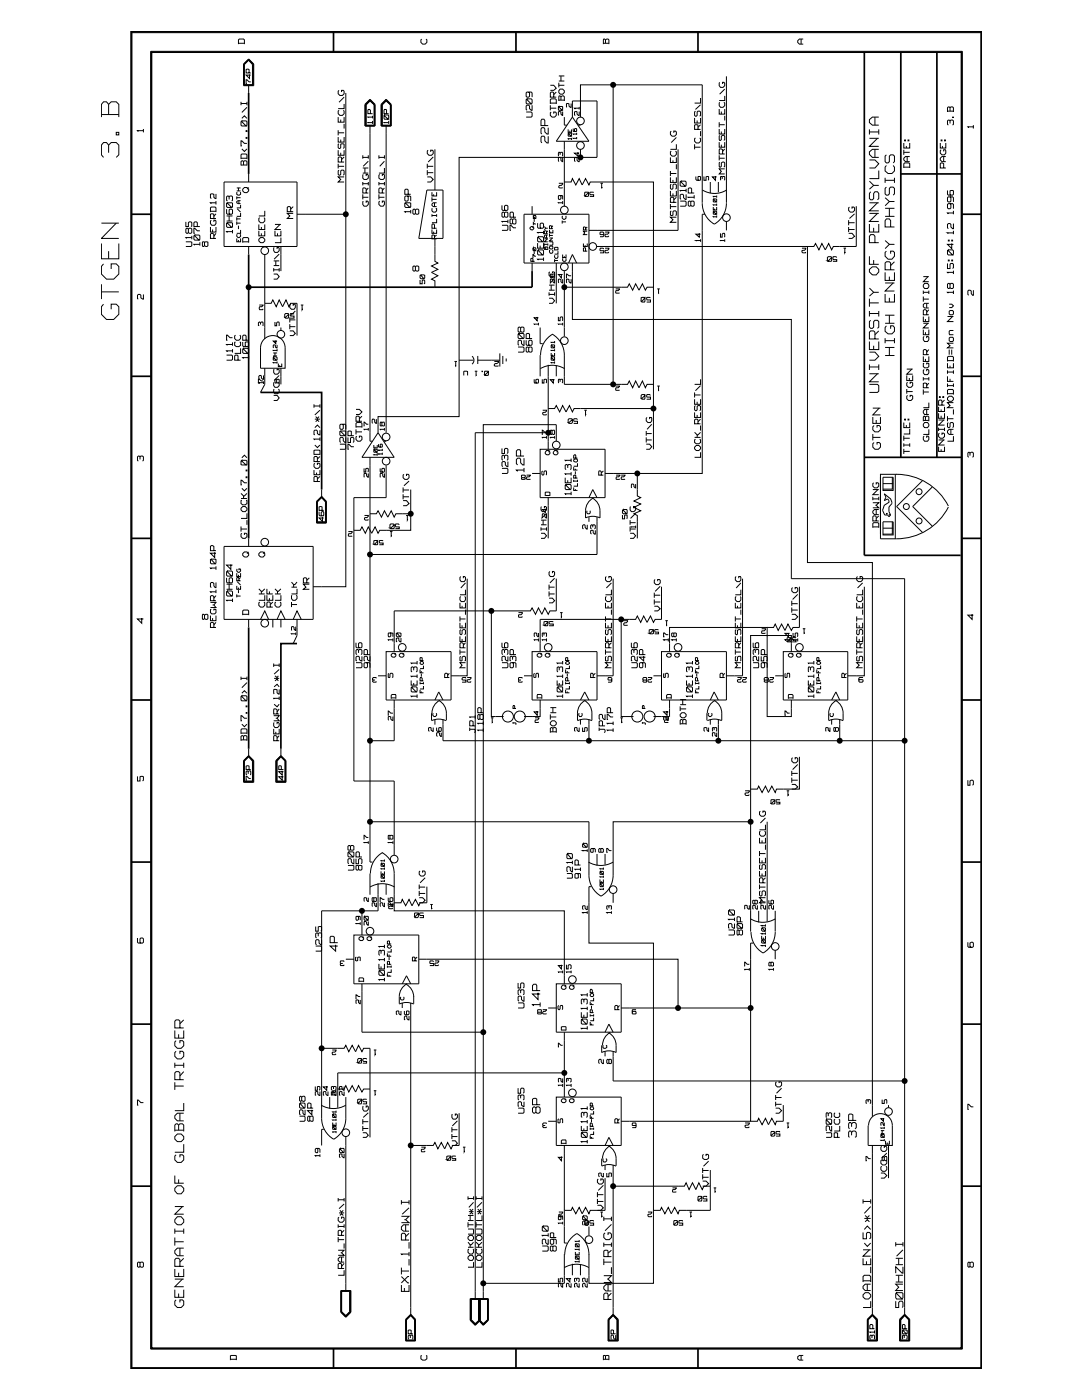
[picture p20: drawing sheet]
<svg xmlns="http://www.w3.org/2000/svg" width="216mm" height="279mm" viewBox="0 0 216 279" stroke-linecap="round" stroke-linejoin="round" font-family="sans-serif">
<g fill="none" stroke="#000" stroke-width=".2">
<path d="M26.3 6.5h169.4v266.5h-169.4zM30.1 10.2h161.9v259h-161.9zM47.6 8.8v-.8l.2-.2h.8l.2 .2v.8M47.6 8.6h1.2M48.7 12.8l.9-.9 .9 .9v4.1h-1.8M48.8 16.9v-4l.8-.9 .8 .9v4M49.6 16.9v1.6M49.6 11.8l1 1v4.3h-2v-4.3zM49.6 11.9l.9 .9v4.2h-1.8v-4.2zM49.7 14.6v-.7h-.6v.7h.9M49.8 14.9v.8l-.7-.7h.9M50 16.3h-.3l-.6-.4v.9h.2"/>
<path d="M67.6 18l-.1 .2v.5l.3 .3h.5l.4-.3v-.5l-.2-.2h-.3v.4M68.7 19.4l-1.1 1M69 18.5v24.3M73.8 19.8l1 1v4.3h-2v-4.3zM77 19.8l1.1 1v4.3h-2.1v-4.3zM84.2 7.8l-.2 .2v.5l.3 .3h.5l.4-.3v-.5l-.2-.2M105 19.9l.2-.2v.2l.8 .8h-.8l-.2-.1zM105.2 19.7h.8l.2 .2v.7l-.2 .1M105.5 18.4l.2 .1v.7l-.2 .2h-.3l-.2-.2v-.7l.2-.1h.8l.2 .1v.9M109.8 17h.7l.5 .6-.5 .4h-.7M110.5 19.4v-.9l-.2-.1h-.3l-.2 .1v.9h1.2M111 18.4l-.5 .5"/>
<path d="M111.5 17h1.1M111.5 20h1.1M111.5 16.5v.9M111.5 16.2h1.1M111.5 15.2h1.1M111.8 17.8h.5l.3 .3v.4l-.3 .3h-.5l-.3-.3v-.4zM111.9 20v-.7l.5-.2 .2 .2v.9M111.9 19.3l-.1-.2-.3 .2v.9M111.9 15.2v1M120.4 8.6h1.1M120.8 8.6v-.6l.5-.2 .2 .2v.8M120.8 8l-.3-.2-.1 1"/>
<path d="M122.3 16.9v59.8h2.9l.4-.7 .6 1.4 .6-1.4 .7 1.4 .7-1.4 .6 1.4 .3-.7h1.3M139.8 19.6v1h-1.2M143.6 16.4l-.1 .7 .3 .3h.5l.3-.3v-.5l-.2-.2h-.2v.4M144.6 19.1v1h-1.1M144.6 17.8l-1 1M144.9 15.2v25.3M159.9 7.8v1M160.3 7.8h-.8l-.3 .3v.4l.3 .3h.8M20.2 22.9h3.5M21.7 30.5v-1.5l-.4-.6h-.6l-.5 .6v1.9l.5 .5M21.7 29l.5-.6h1l.5 .6v1.9l-.5 .5M21.7 22.9v-2.1l.5-.5h1l.5 .5v2.6"/>
<path d="M21.7 20.8l-.4-.5h-.6l-.5 .5v2.6M23.2 26.4h.5v.5h-.5zM28.6 26.1h-1.2l.2 .1M28.6 25.7v.7M43.1 38.7v.9l-.4-.2v-.6h-.7v.7l.2 .1M44.7 36.3h14.6v12.9h-14.6zM45.7 39.8v-.5l-.3-.2-.2 .2v.7l.2 .1M45.7 39.3l.2-.2h.3l.2 .2v.7l-.2 .1M47.2 39.2v.6M47.2 39.5h.8M47.2 38.1h.8M47.2 37.5h.8"/>
<path d="M47.3 38.4l-.1 .4 .3 .1 .5-.1-.1-.4M47.6 37.5v.6M48.1 31.7v-.8l.2-.2h.8l.2 .2v.8M48.1 24.3l.2-.2v.2l.8 .8h-.8l-.2-.1zM48.1 32.9h1.2M48.1 31.6h1.2M48.1 20.3v.7M48.1 20.7h1.2M48.3 29.7l.5 .5 .5-.5M48.3 24.1h.8l.2 .2v.7l-.2 .1M48.3 23.6l.5-.5 .5 .5M48.6 32.9v-.6l.2-.2h.3l.2 .2v.7"/>
<path d="M48.6 32.3l-.2-.2-.3 .2v.7M48.8 37.4h.5l.3 .4v.3l-.3 .3h-.5l-.4-.3v-.3zM49.1 27.4h.2v.2h-.2zM49.1 26.1h.2v.1h-.2zM49.3 28.6h-.5l-.5-.5h-.2v1h.2M49.3 21.4l-1 1M49.3 20.3v.7M49.6 34.7v1.6M49.6 37.4l-.3 .4M67.5 30v1h1.2v-1M67.5 27.3v1.1h1.2v-1.1M67.5 23.4v1h1.2v-1"/>
<path d="M67.5 33.2h1.2M67.5 26v1M67.5 32.7v.9M67.5 26.5h1.2M67.6 34l-.1 .1v.7l.1 .2 .4-.2v-.7l.2-.1h.3l.2 .1v.7l-.2 .2M67.6 28.7l-.1 .1v.7l.1 .1 .4-.1v-.7h.7v.7l-.2 .1M67.6 22l-.1 .2v.5l.3 .3h.5l.4-.3v-.5l-.2-.2M68 23.9v.5M68 27.9v.5M68 30.5v.5M68.2 32.3v-.8l-.2-.2h-.4l-.1 .2v.8h1.2M68.7 35.3h-1.2l.5 .5-.5 .5h1.2"/>
<path d="M68.7 20.7v1h-1.2M68.7 31.3l-.5 .5M68.7 24.7v1M72.4 31.4h1.1M72.4 31v.7M72.4 36.3v.7M72.4 38.8v1M72.4 39.4h1.1M72.4 36.7h1.1M72.4 34.5h1.1M72.4 33.5h1.1M72.5 34.8l-.1 .8 .2 .2h.6l.3-.2v-.6l-.2-.2h-.2v.3"/>
<path d="M72.8 33.5v1M72.9 25.1v-4.2l.9-1 1 1v4.2M73 20.9l.8-.8 .9 .8v4.2h-1.7zM73.1 38.5v-.8l-.6-.2-.1 1h1.1M73.5 37.5l-.4 .5M73.5 31v.7M73.5 36.3v.7M73.5 32.2l-1 1M73.8 25v63.1h.5M73.9 22.7v-.7l-.4-.2-.1 .9h.9M74.3 24.5h-.9l.1 .1M74.3 23.4h-.9l.1 .1"/>
<path d="M74.3 23.1v.5M74.3 24.1v.6M74.7 20.9l-.9-.7-.7 .7v4.1h1.6M75.6 31.4h1.1M75.6 39.4h1.1M75.6 36.7h1.1M75.6 31v.7M75.6 36.3v.7M75.6 38.8v1M75.8 34.8l-.2 .2v.6l.3 .2h.6l.2-.2-.1-.8h-.3v.3M76.3 38.5v-.8l-.5-.2-.2 .2v.8h1.1M76.3 20.9l.7-.7 .9 .7v4.1h-1.6z"/>
<path d="M76.7 22.9v.2l.8 .7h-.8zM76.7 22.9h.8v.9M76.7 33.5v1h-1.1M76.7 31v.7M76.7 36.3v.7M76.7 37.5l-.4 .5M76.7 32.2l-.9 1M77 25v61.4M77.1 22.7l-.1-.9h-.3l-.1 .9h1M77.6 24.5h-1l.1 .1M77.6 24.1v.6M78 20.9v4.2"/>
<path d="M78 20.9l-1-1-.9 1v4.2M78 20.9l-1-.8-.8 .8v4.2h1.8M81.3 39.1l.1 .2v.7l-.1 .1h-.4l-.1-.1v-.7l.1-.2h.9l.2 .2v.8M81.4 38.8v-.9l-.1-.1h-.4l-.1 .1v.9h1.2M85.2 37.9h3.2v9.7h-4.8zM85.3 35.3h.6l.5 .5-.5 .5h-.6M85.3 32.7v.9M85.3 34v1M85.3 34.5h1.1M85.3 33.2h1.1M85.4 30l-.1 .1v.5l.3 .4h.5l.3-.4v-.5l-.1-.1h-.4v.3M86.2 38.4v.7h.9v-.7"/>
<path d="M86.2 39.4v.8M86.2 39.8h.9M86.4 31.3l-1 1M86.5 38.8v.3M86.8 29.8v8.1M105 22.4h1l.2 .1v.7l-.2 .2h-1M106.2 21v1l-.5-.3v-.5l-.2-.2h-.3l-.2 .2v.6l.2 .2M108.7 25.1v-1.1l-.2-.2h-.4l-.2 .2v1.1h1.5M109.4 27.2v1.3h-.3l-.4-.4v-.7l-.2-.2h-.4l-.2 .2v.9l.2 .2M109.4 25.5v1.3h-.3l-.4-.5v-.6l-.2-.2h-.4l-.2 .2v.9l.2 .2M109.8 20.7v-.8l.2-.2h.8l.2 .2v.8M109.8 21v1"/>
<path d="M109.8 21.6h1.2M109.8 20.6h1.2M110 22.4l-.2 .1v.5l.4 .4h.5l.3-.4v-.5l-.2-.1h-.3v.3M111.4 21.3h.1l.7 .7h-.7zM111.5 21.3h.8l-.1 .7M111.5 36.6h.8l-.3 .4h-.3l-.2 .2v.2l.2 .1 .6-.1M111.8 30.9l-.1-.5h-.2v.8M111.8 30.6l.4-.2v.8M111.8 39l.1 .1v.5l-.4 .2v-.8l.8 .1v.7M112.3 22.3v.7l-.4-.2v-.4l-.1-.1-.4 .1 .1 .6M112.3 31.4v.9l-.4-.3v-.4l-.1-.2h-.3l-.1 .2 .1 .7M112.6 36.3h1.4l.2-.7 .7 1.3 .7-1.3 .6 1.3 .6-1.3 .7 1.3 .3-.6h12.6v53.4"/>
<path d="M112.6 23.4v1.6h.5M112.6 28.2v12.9M113.4 26.7l.1-.1 .5 .6h-.5zM113.4 25.8v.6h.6v-.6M113.5 26.6l.5 .1v.5M113.7 26.1v.3M114 20.7v.7l-.5-.2v-.5h-.1h-.4l.1 .7M114 27.7h-.6l.1 .2M114 27.5v.4M114.2 23.4v-3.2h4.9v11.2h-3.3M114.2 23.4l3.3 4.8h-6.5zM114.4 25.7l.1 .5h.5l.1-.5h-.5v.5h.2"/>
<path d="M115.1 27.6h-.7l.1 .1M115.1 26.8h-.7h.1M115.1 26.5v.4M115.1 27.3v.5M115.3 30.4v.8l-.7-.6h1M115.4 25h.4M115.6 22.3v.7l-.5-.2v-.5l-.5 .1v.5l.2 .1M115.6 21.6h-1l.2 .2M115.6 31.4v.9l-.5-.3v-.6l-.5 .2v.5l.2 .2M115.6 21.3v.5M115.8 23.4v-6.5h24.3v23.6M115.8 29.8v1.6h-24.2v51.7h-16.2v3.3"/>
<path d="M116.7 39.1l.7-.7v.7zM117.4 38.4h-.6l-.1 .7M118.4 38.4h-.6v.5h.6v.3h-.7M119.8 36.6h.5M120.1 36.6v.9l.1-.1M133.8 38.1v1h1.2v-1M133.8 35.4v1h1.2v-1M133.8 31.4v1h1.2v-1M133.8 34.1v1M133.8 34.6h1.2M133.9 36.7l-.1 .2v.7l.1 .2 .4-.2v-.7l.2-.2h.3l.2 .2v.7l-.2 .2M133.9 30.1l-.1 .2v.5l.3 .4h.5l.4-.4v-.5l-.2-.2"/>
<path d="M133.9 26.2l-.1 .1v.5l.3 .4h.5l.4-.4v-.5l-.2-.1h-.3v.3M134.3 32v.4M134.3 35.9v.5M134.3 38.6v.5M135 28.8v1h-1.2M135 27.4l-1.1 1M135 39.4l-.5 .5M135 32.8v1M135.3 29.8v16.2h-17.8M135.9 36.2v.1l.8 .9h-.8l-.2-.2v-.7zM135.9 36.2h.8l.2 .1v.7l-.2 .2M136.9 38.8v1l-.5-.3v-.6l-.2-.1h-.3l-.2 .1v.7l.2 .2"/>
<path d="M136.9 38h-1.2l.2 .2M136.9 37.7v.7M138 38.5v-.8l-.2-.2h-.3l-.2 .2v.8h1.2M138.5 39.4h-1.2l.2 .1M138.5 38.9v.7M138.6 23.5v1.1h1.2v-1.1M138.6 28.8v1M138.6 29.4h1.2M138.8 27.5l-.2 .2v.5l.3 .3h.5l.4-.3v-.5l-.2-.2M138.8 22.2l-.2 .2v.6l.3 .2 .2-.2v-.6l.2-.2h.3l.2 .2v.6l-.2 .2M138.9 35.2v.6l.1 .2h.7l.1-.7h-.5l.1 .7M139.1 24v.6"/>
<path d="M139.3 25.8v-.8h-.7v.8h1.2M139.8 26.2v1M139.8 24.9l-.5 .5M139.8 20.9l-1 .9M140.2 37.9a4.6 4.6 0 0 0 4.8 0M140.5 35.2v.8h.4v-.7l.2-.1 .3 .1-.1 .7M141.7 36.3v2.2M142.3 39.8l.1-.1 .5 .6h-.5zM142.4 39.7l.6 .1-.1 .5M142.7 35.2v.8l-.5-.7h.8M143 39.2h-.7l.1 .2M143 39v.5"/>
<path d="M143.3 36.3v2.1M143.5 28.4v1h1.1v-1M143.5 25.7v1.1h1.1v-1.1M143.5 21.8v1h1.1v-1M143.5 31.6h1.1M143.5 24.4v1M143.5 31v1M143.5 24.9h1.1M143.6 32.3v1.1l.3-.2v-.7l.3-.2 .4 .2v.7l-.2 .2M143.6 27v1l.3-.1v-.7l.3-.2 .4 .2v.7l-.2 .1M143.6 20.4l-.1 .7 .3 .3h.5l.3-.3v-.5l-.2-.2M143.9 22.3v.5"/>
<path d="M143.9 26.2v.6M143.9 28.9v.5M144.1 35.7v-.4l-.3-.1v.8M144.1 35.3h.5l-.1 .7M144.2 30.7v-.8l-.6-.2-.1 1h1.1M144.6 33.7h-1.1l.4 .5-.4 .5h1.1M144.6 29.7l-.4 .5M144.6 23.1v.9M173.5 31.9h1.1l.7 .8-.7 .8h-1.1M173.5 25.8v1M173.5 36.2l.8 .8M173.5 27.6h1.8"/>
<path d="M173.5 26.3h1.8M173.7 38.3l-.2 .3v1l.2 .3h.4l.2-.3v-1l.3-.3h.5l.2 .3v1l-.2 .3M174.6 23.4v1.6M174.6 29.8v1.6M175.1 27.6l-1.6 1.6h1.8M175.3 37h-1l-.8 .8M175.3 34v1.6h-1.8M175.3 29.8h-1.2l-.6 .5v.5l.6 .6h1.2M175.3 23.4h-1.2l-.6 .5v.6l.6 .5h1.2M175.3 25.8v1M176.6 35.5v1M176.6 39.5l.9 .7"/>
<path d="M176.6 36h1.9M176.9 37.3l-.3 .3v1.1l.3 .2h.3l.3-.2v-1.1l.2-.3h.5l.3 .3v1.1l-.3 .2M176.9 33l-.3 .4v.7l.6 .5h.8l.5-.5v-.7l-.3-.4M176.9 30.9l-.3 .3v1.1l.3 .2h.3l.3-.2v-1.1l.2-.3h.5l.3 .3v1.1l-.3 .2M178.5 35.5v1M180.3 33.5v-.8l.2-.2h.9l.1 .2v.8M180.3 28.5v1h1.2v-1M180.3 33.4h1.2M180.3 29.9v1M180.3 30.4h1.2M180.5 27.9h.2v.2h-.2zM180.8 29.1v.4"/>
<path d="M181 31.2v1.1M181.2 27.9h.2v.2h-.2zM181.5 31.2h-.8l-.4 .4v.3l.4 .4h.8M187.6 28.5v1h1.1v-1M187.8 27.9h.2v.2h-.2zM187.8 29.9l-.2 .2v.5l.4 .3h.5l.2-.3-.1-.7h-.3v.3M188 29.1v.4M188.3 33.5v-.8l-.5-.2-.2 .2v.8h1.1M188.3 31.2v1.1M188.5 27.9h.1v.2h-.1zM188.7 31.2h-.7l-.4 .4v.3l.4 .4h.7M189.1 38v.8l.1 .1h.9l.1-.1v-.7h-.6v.7l.1 .1"/>
<path d="M189.1 22.2h1.1M189.6 39.3l.1 .2v.6l-.1 .2h-.4l-.1-.2v-.6l.1-.2h.9l.1 .2v.8M189.6 24.6v-.5l-.4-.1-.1 .1v.7l.1 .2M189.6 24.1l.1-.1h.4l.1 .1v.7l-.1 .2M189.6 22.2v-.7l.1-.2h.4l.1 .2v.9M189.6 21.5l-.2-.2-.3 .2v.9M190.1 23.4l.1 .1zM194.2 25.3h-1.1l.2 .2M194.2 25v.7M20.2 48.6v3h3.5v-3M20.2 44.5h3.5M20.2 56.7v3"/>
<path d="M20.2 58.3h3.5M20.7 52.7l-.5 .5v1.5l1.1 1h1.4l1-1v-1.5l-.5-.5h-1v1M21.7 50.1v1.5M23.2 44.5l-3 3.1h3.5M28.6 58.8v.9l-.5-.3v-.5l-.2-.1h-.3l-.2 .1v.7l.2 .1M37.1 48.3h1.2v.7l-.2 .2h-1M37.1 44.3v.9h.5v-.8l.2-.1h.3l.2 .1v.7l-.2 .1M37.6 45.7l.2-.1h.3l.2 .1v.7l-.2 .2h-.3l-.2-.2zM37.6 45.7l-.2-.1-.3 .1v.7l.2 .2 .3-.2M38.3 47.4h-1.2l.2 .2M38.3 47.1v.7M38.7 47.1l.2-.2v.2l.8 .8h-.8l-.2-.1z"/>
<path d="M38.9 46.9h.8l.2 .2v.7l-.2 .1M39.4 45.2v-.8l-.2-.1h-.3l-.2 .1v.8h1.2M39.9 48.8h-1.2l.2 .1M39.9 46.1h-.5l-.5-.5h-.2v1h.2M39.9 48.3v.7M40.8 48.3h.7v.7l-.2 .2-.5-.2zM40.8 48.3h-.4l.1 .9 .3-.2M42 45.3v1h1.1v-1M42 42.3v-.8l.2-.2h.7l.2 .2v.8M42 42.2h1.1M42.2 43.9l-.2 .2v.5l.2 .4h.6l.3-.4v-.5l-.2-.2h-.2v.4M42.4 45.8v.5"/>
<path d="M42.7 47.6v-.9l-.5-.1-.2 .1v.9h1.1M42.7 43.6v-.8h-.7v.8h1.1M43.1 40.5h-1.1l.2 .1M43.1 40.1v.7M43.1 46.6l-.4 .6M43.1 42.7l-.4 .5M45.2 44.5l.2-.1 .8 1h-.8l-.2-.2zM45.2 41.7v.9l.2 .2h.8l.2-.2v-.7l-.2-.2h-.3l-.2 .2v.7l.2 .2M45.2 40.6l.2-.1 .8 .9h-.8l-.2-.2zM45.2 44.1h1.2M45.2 43.1h1.2M45.4 44.4l1 .1v.7l-.2 .2"/>
<path d="M45.4 40.5l1 .1v.6l-.2 .2M45.7 43.1v1M46.4 46.2h-1.2l.2 .2M46.4 45.9v.7M47.2 47.6v.7h.8v-.7M47.2 43.3v.7M47.2 44.2v.7M47.2 44.5h.8M47.2 43.7h.8M47.3 46.7l-.1 .5 .3 .2h.3l.2-.2-.1-.5M47.3 41.7l.7 .6M47.6 45v.7"/>
<path d="M47.6 47.9v.4M47.7 40v.6M48 45.9v.7h-.8M48 42.5v.7h-.8M48 40.9v.6h-.8M48 40h-.5l-.3 .2v.3l.3 .1h.5M48.4 48.4v-.8l.2-.2h.8l.2 .2v.8M48.4 48.3h1.2M49.6 49.2v1.6M51.6 46.1v1h1.2v-1M51.6 44.8v1h1.2v-1M51.8 43.4l-.2 .2v.5l.4 .3h.5l.3-.3v-.5l-.1-.2"/>
<path d="M52 47.4h.5l.3 .4v.3l-.3 .3h-.5l-.4-.3v-.3zM52.2 45.3v.5M52.2 46.6v.5M52.8 42.1v1h-1.2M52.8 50.8v16.8M54.6 54.7h.7l.4 .5-.4 .5h-.7M54.6 53.5v.7M54.6 53.8h1.1M54.6 53h1.1M54.6 52.1h1.1M54.7 49.4l-.1 .6 .3 .4h.5l.3-.4v-.5l-.2-.1h-.2v.3M54.9 46.1v1h1.1v-1"/>
<path d="M54.9 44.8h1.1M55 52.1v.9M55.4 46.6v.5M55.7 53.5v.7M55.7 50.7l-1 1M55.9 44.8l-1 1h1.1M56 47.4v1h-1.1M56 49.2v4.9M58 42.2v-.8l-.2-.2h-.3l-.2 .2v.8h1.2M58.5 42.6h-1.2l.5 .5-.5 .5h1.2M58.5 41.2l-.5 .5M59.3 42.8h9.7v74.3h-6.5"/>
<path d="M72.5 40.1l-.1 .7 .2 .3h.6l.3-.3v-.5l-.2-.2h-.2v.4M75.8 40.1l-.2 .2v.5l.3 .3h.6l.2-.3-.1-.7h-.3v.4M80.8 40.6l.1-.1 .9 .9h-.9l-.1-.2zM80.9 40.5l1.1 .1v.6l-.2 .2M82 42.2h-1.2l.1 .2M82 41.9v.7M82.9 41.9l.2-.2h.3l.2 .2v.7l-.2 .2h-.3l-.2-.2zM82.9 41.9l-.2-.2-.3 .2v.7l.1 .2 .4-.2M82.9 53.3l-.2-.2-.3 .2v.6l.1 .2 .4-.2M83.1 53.1h.3l.2 .2v.6l-.2 .2h-.3l-.2-.2v-.6zM83.8 55.9v.7h.4l.1-.7 .5 .1v.6h-.2M83.8 54.9h.2l.6 .7h-.6l-.2-.1z"/>
<path d="M84 54.9h.8v.6l-.2 .1M86.2 45.8v.8h.9v-.8M86.2 42.8v.5M86.2 43h.9M86.3 41.6l-.1 .5 .2 .2h.5l.2-.2v-.4l-.1-.1M86.5 46.2v.4M86.7 47.7v-.7l-.4-.1-.1 .8h.9M86.7 45.6v-.7l-.4-.2-.1 .9h.9M86.7 40.5v.7M86.8 47.6v4.6l.6 .3-1.3 .6 1.3 .7-1.3 .6 1.3 .6-1.3 .7 .7 .3v1.3M87.1 43.7v.7h-.9M87.1 40.5h-.7l-.2 .2v.3l.2 .2h.7"/>
<path d="M87.1 46.9l-.4 .3M87.1 42.8v.5M100.2 45h1l.1 .1v.7l-.1 .2h-1M100.2 41v.8l.1 .2h.9l.1-.2v-.7l-.1-.1h-.4l-.1 .1v.7l.1 .2M100.7 42.5l.1-.2h.4l.1 .2v.7l-.1 .1h-.4l-.1-.1zM100.7 42.5l-.2-.2-.3 .2v.7l.1 .1 .4-.1M101.3 44.2h-1.1l.1 .2M101.3 43.9v.6M102.3 43.9l-.2-.2-.3 .2v.6l.1 .2 .4-.2M102.4 43.7h.4l.2 .2v.6l-.2 .2h-.4l-.1-.2v-.6zM102.4 43.3v-.8l-.1-.2h-.4l-.1 .2v.8h1.2M103 45.5h-.6l-.5-.5h-.1v1h.1"/>
<path d="M104.6 42.8h12.9v9.7h-12.9zM105.7 45.5l.3-.3h.3l.2 .4-.2 .3h-.3zM106.2 41.1v1.7M106.2 52.5v1.6M106.3 52.2v-.6h-.3l-.1 .6h.8M106.4 43l.4 .6h-.4zM106.4 43h.4v.6M106.4 49.4l.4 .6h-.4zM106.4 49.4h.4v.6M106.5 45.2l-.2 .3M106.6 43.7v.6M106.6 50.1v.6"/>
<path d="M106.9 44.7h-.2l-.3-.3v.6M106.9 51.1h-.2l-.4-.3 .1 .6M107.3 50l.1-.1v.1l.9 .9h-.9l-.1-.2zM107.3 48.5v1h1.2v-1M107.3 47.4l.1-.2v.2l.9 .9h-.9l-.1-.2zM107.3 44.5v.9l.1 .2h.9l.2-.2v-.7l-.2-.2h-.4l-.1 .2v.7l.1 .2M107.4 49.9h.9l.2 .1v.7l-.2 .2M107.4 47.2h.9l.2 .2v.7l-.2 .2M107.8 49v.5M108.5 51.7h-1.2l.1 .2M108.5 46.4h-1.2l.1 .2M108.5 46.1v.6"/>
<path d="M108.5 51.4v.7M108.6 49.8h.7M108.6 48.6v.4M108.6 48.8h.7M108.6 47.7h.7M108.6 45.2l.3 .4M108.9 49.8v-.4l.3-.1 .1 .6M108.9 49.4h-.3v.5M109.1 46.7v-.6h-.4l-.1 .6h.7M109.1 46.9v.6M109.2 47.7l-.6 .6h.7M109.3 46.9h-.5l-.2 .2 .2 .4h.5"/>
<path d="M109.3 45.6h-.4l-.3 .3M109.3 48.6v.4M109.3 46.1l-.2 .3M109.6 59.5h.6l.5 .5-.5 .5h-.6M109.6 58.3v.7M109.6 58.8h1.1M109.6 57.9h1.1M109.6 56.9h1.1M109.6 49.3l.2-.2h.4l.1 .4-.1 .2h-.4zM109.6 48.3h.7l-.1 .6h-.6M109.6 45.9v.6h.7v-.6M109.6 47.5h.7"/>
<path d="M109.6 46.7v.5M109.6 47h.7M109.7 49.9l-.1 .4 .2 .2h.4l.1-.2-.1-.4M109.7 54.3l-.1 .1v.5l.2 .3h.6l.3-.3v-.5l-.5-.1v.2M109.9 46.2v.3M110 56.9v1M110.1 45.6v-.5l-.4-.1-.1 .6h.7M110.2 54.8h.5l-.1 .7-.4-.2zM110.2 54.8h-.4l.1 .7 .3-.2M110.2 47.5l-.6 .6h.7M110.3 45l-.2 .4M110.7 50v-.6h.6v.6"/>
<path d="M110.7 55.7v.8l-.4-.3v-.4l-.1-.1-.4 .1 .1 .7M110.7 51.7v.6M110.7 58.3v.7M110.7 52h.6M110.7 49.9h.6M110.7 55.5l-1 1.1M110.7 51v.3l.1 .3h.4l.1-.3v-.3M111 52.5v8M111.3 50.1v.6h-.6M112 54.7v.8l-.6-.7h.9M112.2 44v.6M112.2 44.3h.7"/>
<path d="M112.3 43.1l-.1 .4 .2 .3h.3l.2-.3v-.4M112.3 50.8v.6h.6v-.6M112.3 55.7v.8l-.4-.3v-.4l-.1-.1-.4 .1 .1 .7M112.3 40.5h-.9l.1 .1M112.3 40.1v.6M112.4 51.6l-.1 .4 .1 .2h.4l.1-.2v-.4M112.6 51.1v.3M112.6 54.1v3.2M113.5 52.5l.7-1.7 .9 1.7M114 55.7v.8l-.5-.3v-.4l-.1-.1-.4 .1 .1 .7M114 55h-.5l-.5-.3 .1 .8M114.2 52.5v11.3h43.7v51.7h22.6v32.3"/>
<path d="M116.4 48.6v.6h.8v-.6M116.8 48.9v.3M116.8 45.9v-.5l-.3-.1-.1 .6h.8M116.8 50.1v-.6h-.4v.6h.8M117.2 46.1h-.8l.3 .4-.3 .3h.8M117.2 45.3l-.4 .3M119.1 49.2h42v63.1h13v110.5M120.5 46.7l-.7 .1v-.5h.5l.2 .2v.6l-.2 .1h-.6M120.5 49.7l-.2-.2h-.5l-.1 .5h.8v.5h-.8M120.7 46.3h.8l-.3 .4-.5 .1 .1 .4h.5l.2-.1M120.7 49.5h.8l-.3 .5h-.5l.1 .5h.5l.2-.2M122.9 57.7h.7l-.2 .3h-.5v.2v.3l.7-.1"/>
<path d="M128.7 59.4h-.8v.7M129.8 59.4h-.8l.1 .5h.7v.4h-.8M130.4 57.3h-1.3l-.3 .6-.6-1.3-.7 1.3-.7-1.3-.6 1.3-.6-1.3-.4 .7h-12.6v9.8M131.1 57.7h.6M131.4 57.7v.8l.1-.1M133.8 40.7v1M133.8 41.2h1.2M133.9 42.1l-.1 .1v.7h.5v-.7l.2-.1h.3l.2 .1v.7l-.2 .1M134.5 40.4v-.9l-.2-.1h-.4l-.1 .1v.9h1.2M135 43.3h-1.2l.5 .6-.5 .5h1.2M135.7 40.1h1l.2 .2v.7l-.2 .1h-1M137.8 40.3l-.1-.2-.4 .2v.7l.2 .1 .3-.1"/>
<path d="M138 40.1h.3l.2 .2v.7l-.2 .1h-.3l-.2-.1v-.7zM139.5 46.6v.7l-.6-.6h.9M139.8 48h-.9l.1 .1M139.8 47.8v.5M140.1 40.6a4.8 4.8 0 0 0 2.4 4.1 4.8 4.8 0 0 0 2.4-4.1M140.6 42.8h-.5v51.7h-19.4M142.3 41.3v.6h.7v-.6M142.4 42.2l.5 .6-.6-.1zM142.4 42.2h.6l-.1 .6M142.6 41.7v.2M143 43.3h-.7h.1M143 40.9h-.7l.1 .1"/>
<path d="M143 40.6v.5M143 43v.4M143.8 46.6v.7h.3v-.6l.2-.1h.2l.1 .1-.1 .6M144.6 48h-.8v.1M144.6 47.8v.5M144.9 44.2v1.8M160 49.5h.8l-.3 .5h-.5v.3l.2 .2h.5l.1-.2M165.1 52.1h.2l.6-.7v.7zM165.9 51.4l-.1-.2h-.5l-.2 .2v.7M167 51.4l-.2-.2h-.5v.6h.7v.4h-.8M168.3 49.5h.5M168.6 49.5v1l.1-.2"/>
<path d="M169.3 46.6h.7l.5 .6-.5 .4h-.7M169.3 43.9v1.1M169.3 45.3v1M169.3 45.8h1.2M169.3 44.4h1.2M169.5 41.3l-.2 .2v.5l.4 .3h.5l.3-.3v-.5l-.2-.2h-.3v.4M170.5 42.7l-1 .9M170.9 41.1v8.1h-4.6l-.4 .7-.5-1.3-.7 1.3-.7-1.3-.6 1.3-.7-1.3-.3 .6h-1.3M173.5 53.8l.6-.5h.7l.5 .5v.5l-.5 .6h-.7l-.6-.6zM173.5 51.1v1.6h1.8M173.5 44.7v1.6h1.8v-1.6M173.5 59.6v1.6"/>
<path d="M173.5 57.5l.8 .8M173.5 42.6h1.8M173.5 40.5h1.8M174.3 45.5v.8M174.3 51.9v.8M174.6 48.4v-1.2l-.3-.4h-.6l-.2 .4v1.2h1.8M175.1 42.6l-1.6 1.6h1.8M175.1 40.5l-1.6 1.6h1.8M175.3 58.3h-1l-.8 .8M176.6 58.7v1.6h1.9v-1.6M176.6 54.4v1.6h1.9v-1.6M176.6 56.5h1.9"/>
<path d="M176.6 48l.9 .8M176.6 43.2h1.9M176.6 41.6h1.9M176.9 50.1l-.3 .3v.7l.6 .6h.8l.5-.6v-.7l-.3-.3h-.5v.5M177.5 41.6v1.6M177.5 55.2v.8M177.5 59.4v.9M177.7 53.8v-1.3l-.2-.3h-.6l-.3 .3v1.3h1.9M177.7 45.3v-1.3l-.2-.3h-.6l-.3 .3v1.3h1.9M178.2 56.5l-1.6 1.6h1.9M178.5 48.8h-1l-.9 .8M178.5 40.2h-1l-.9 .9"/>
<path d="M178.5 52.2l-.8 .8M184.2 58v.7M184.2 59.2v1M184.2 59.7h1.1M184.2 58.3h1.1M184.2 55.2h1.1M184.5 56.6h.6l.2 .3v.3l-.2 .4h-.6l-.3-.4v-.3zM185.2 55.2l-1 1h1.1M185.3 58v.7M189.1 52.6v1h.5v-.9l.1-.1h.4l.1 .1v.7l-.1 .2M189.1 50l.1-.1v.1l.9 .9h-.9l-.1-.2zM189.2 51.9h.2v.2h-.2z"/>
<path d="M189.2 47.9h.2v.2h-.2zM189.2 49.9h.9l.1 .1v.7l-.1 .2M189.6 56.7l.1-.1h.4l.1 .1v.7l-.1 .2h-.4l-.1-.2zM189.6 56.7l-.2-.1-.3 .1v.7l.1 .2 .4-.2M189.6 40.6l.1 .2v.7l-.1 .2h-.4l-.1-.2v-.7l.1-.2h.9l.1 .2v.9M189.9 51.9h.2v.2h-.2zM189.9 47.9h.2v.2h-.2zM189.9 48.6v1l-.8-.8h1.1M190.2 58.3h-1.1l.1 .2M190.2 54.4h-1.1l.1 .1M190.2 46.5h-1.1l.1 .1M190.2 44.6v1l-.5-.3v-.5l-.1-.2h-.4l-.1 .2v.7l.1 .1"/>
<path d="M190.2 42.5h-1.1l.1 .2M190.2 42.1v.7M190.2 46.1v.6M190.2 54v.7M190.2 58v.7M194.2 57.9v1h-.1l-.3-.3v-.5l-.3-.2-.4 .2v.7l.2 .1M20.7 60.7l-.5 .5v1.5l1.1 1.1h1.4l1-1.1v-1.5l-.5-.5h-1v1M45.2 70.9h1l.2 .1v.7l-.2 .2h-1M46.4 70h-1.2l.2 .2M46.4 68.7h-1.2l.2 .2M46.4 67.4h-.5l-.5-.5h-.2v1h.2M46.4 68.3v.7"/>
<path d="M46.4 69.7v.7M47 68.2l-.2 .1v.6l.4 .3h.5l.3-.3v-.6l-.2-.1M47 66.9l-.2 .2v.5l.4 .3h.5l.3-.3v-.5l-.2-.2M47.5 71.9v-.9l-.2-.1h-.3l-.2 .1v.9h1.2M48 69.5v1h-1.2M48.4 68.2v.8l.2 .2h.8l.2-.2v-.7h-.7v.7l.2 .2M48.6 69.5v.2l.8 .8h-.8l-.2-.1v-.7zM48.6 69.5h.8l.2 .2v.7l-.2 .1M49.1 67.9v-.8l-.2-.2h-.3l-.2 .2v.8h1.2M49.6 71.4h-1.2l.2 .1M49.6 71v.7M51.7 60.9h.8l-.3 .3h-.4v.6h.6l.1-.2"/>
<path d="M52 64.8v-.4l-.3-.1-.1 .1v.5l.1 .1M52 64.4l.4-.1v.7M52.5 76h-.3l-.6-.3v.8h.1M52.5 67.9a2.46 2.46 0 0 1 2.8-.8 2.46 2.46 0 0 1 1.6 2.3v4.1h-4.9v-4.1v-.5zM52.6 76.4h-1l.2 .1M52.6 74.9v.8l-.4-.3-.1-.5-.5 .2v.5l.2 .1M52.6 76.1v.5M52.8 60.5h1.3l.3-.6 .7 1.3 .6-1.3 .7 1.3 .7-1.3 .6 1.3 .3-.7h1.3v6.5M52.8 73.5v3.2l-.8 1.6M54.5 71h.8M54.5 70.4h.8M54.6 71.2v.2l.5 .5-.6-.1z"/>
<path d="M54.6 71.2h.5l.2 .2v.4l-.2 .1M54.6 78.9h.7l.4 .5-.4 .5h-.7M54.7 77.6l-.1 .7 .3 .3h.5l.3-.3v-.5l-.2-.2M54.7 76.3l-.1 .7 .3 .3h.5l.3-.3v-.5l-.2-.2M54.7 73.7l-.1 .6 .3 .4h.5l.3-.4v-.5l-.4-.1v.2M54.9 64.3v.7h.3v-.6l.2-.1h.2l.1 .1-.1 .6M54.9 70.4v.6M55 68v.6l-.5-.5h.8M55.2 75.8h.5l-.1 .7-.4-.2zM55.2 75.8h-.3v.7l.3-.2M55.3 72.4h-.8l.1 .1M55.3 69.9h-.8l.1 .1"/>
<path d="M55.3 68.8v.6l-.4-.1v-.5l-.4 .1 .1 .5M55.3 69.7v.4M55.3 72.1v.5M55.5 72.6v.6h.7v-.6M55.7 74.9l-1 1M55.8 72.9v.3M56 65.4v.5M56 73.5v3.2M56.8 63.3h.2l.6-.6-.1 .8h-.5zM57.6 62.7l-.1-.1h-.5l-.2 .1v.6M57.8 66h.7l.4 .5-.4 .5h-.7M57.8 63.3v1"/>
<path d="M57.8 64.7v1M57.8 65.2h1.1M57.8 63.8h1.1M58 60.7l-.2 .2v.5l.4 .3h.5l.2-.3-.1-.7h-.3v.3M58.7 62.7l-.2-.1h-.5l-.1 .4 .8 .1v.4h-.8M58.9 62.1l-.9 .9M60 60.9h.5M60.3 60.9v.9l.1-.2M90.7 72.1h.5M90.9 72.1v1l.1-.1M91.6 71.9h2.9M92.5 74.9l.1-.8 .7 .1v.7"/>
<path d="M94.2 71.1a1.02 1.02 0 0 1 0 1.6M94.7 74.1h.5M95 74.1v.8l.1-.1M95.3 71.9h4.4M95.3 71v1.6M96.2 74.1l.1 .1zM96.7 74.8l.8-.6v.6zM97.5 74.2l-.7-.1-.1 .7M98.6 72.1h.9v.2l-.4 .3h-.3l-.2 .1v.3l.2 .1 .7-.1M99.7 70.5v2.7M100.3 71v1.6M101 71.5v.6"/>
<path d="M103.4 69.3h1l.2 .1v.7l-.2 .2h-1M103.5 66.5v.2l.9 .9h-.9l-.1-.2v-.7zM103.5 66.5h.9l.2 .2v.7l-.2 .2M103.9 65.4l-.2-.1-.3 .1v.7l.1 .2 .4-.2M104.1 65.3h.3l.2 .1v.7l-.2 .2h-.3l-.2-.2v-.7zM104.6 67.9v1l-.5-.3v-.5l-.2-.2h-.4l-.1 .2v.6l.1 .2M105 67.9v.8l.2 .2h.8l.2-.2v-.6l-.2-.2h-.3l-.2 .2v.6l.2 .2M105.5 69.4l.2-.1h.3l.2 .1v.7l-.2 .2h-.3l-.2-.2zM105.5 69.4l-.2-.1-.3 .1v.7l.2 .2 .3-.2M105.7 67.6v-.9l-.2-.2h-.3l-.2 .2v.9h1.2M106.6 75.7l.1 .8h.7v-.7h-.5v.5l.2 .2M107.2 63.2v.8l-.6-.6h.8"/>
<path d="M107.4 64.7h-.8l.1 .1M107.4 64.4v.5M107.8 65.4v3.2h.5M107.8 70.9v4.2M107.8 73.6a4.7 4.7 0 0 1 4.8 0M108.2 75.7v.8h.3v-.7h.6l-.1 .7M109.4 72.8v16.9M110 70.4v.6h.7v-.6M110.1 71.2v.2l.5 .5-.6-.1zM110.1 71.2h.5v.7M110.1 68.8l.5 .6-.6-.1zM110.1 68.8l.6 .1-.1 .5"/>
<path d="M110.2 66.7a4.8 4.8 0 0 1 2.4 4.2v5.8h9.7M110.2 70.8v.2M110.3 66.7a4.8 4.8 0 0 0-2.4 4.2M110.4 75.7v.8l-.6-.7h.9M110.7 72.4h-.7l.1 .1M110.7 69.9h-.7l.1 .1M110.7 68.3h-.7l.1 .1M110.7 68.1v.4M110.7 69.7v.4M110.7 72.1v.5M111 73v2.1M111.4 63.2v.8h.4v-.6l.1-.2h.3l.1 .2-.1 .6"/>
<path d="M111.8 76.2v-.4l-.3-.1v.8M111.8 75.8h.5l-.1 .7M112.3 64.7h-.9l.1 .1M112.3 64.4v.5M122.9 77h.7l-.2 .4h-.5v.2v.3l.7-.1M127.9 79.5h.2l.6-.6-.1 .8h-.5zM127.9 60.1h.2l.6-.7-.1 .9h-.5zM128.7 78.9l-.1-.2h-.5l-.2 .2v.6M129.8 78.9l-.2-.2h-.5l-.1 .5h.8v.5h-.8M131.1 77h.6M131.4 77v.9l.1-.1M138.6 79.7v1h1.2v-1"/>
<path d="M138.6 78.3v1M138.6 78.8h1.2M139.8 75.7v1h-1.2M139.8 77l-1 1M173.5 76.7h1.6l.2 .3v1.1l-.2 .2h-1.6M173.5 70.3h1.1l.7 .8-.7 .8h-1.1M173.5 68.2v1.6h1.8v-1.6M173.5 74.6h1.8M173.5 62.1v1.1M173.5 72.7v1.1M173.5 73.2h1.8M173.5 62.6h1.8"/>
<path d="M173.5 60.5h1.8M173.7 63.9l-.2 .3v1.1l.2 .2h.4l.2-.2v-1.1l.3-.3h.5l.2 .3v1.1l-.2 .2M174.3 69v.8M174.6 67.6v-1.3l-.3-.3h-.6l-.2 .3v1.3h1.8M175.1 74.6l-1.6 1.6h1.8M175.3 62.1v1.1M175.3 72.7v1.1M175.3 66l-.7 .8M176.6 71h1.9M176.6 69.3h1.9M176.6 67.5v1M176.6 68h1.9"/>
<path d="M176.6 64.5h1.9M176.6 62.9h1.9M176.9 65l-.3 .4v.7l.6 .5h.8l.5-.5v-.7l-.3-.4h-.5v.6M177.5 62.9v1.6M177.5 69.3v1.7M178.5 67.5v1M180.9 74.9v1h1.2v-1M180.9 77.6v1M180.9 78.1h1.2M180.9 73.7h1.2M181.1 78.9l-.2 .2v.5l.4 .3h.5l.3-.3v-.5l-.2-.2h-.3v.3M181.1 76.3l-.2 .2v.5l.4 .3h.5l.3-.3v-.5l-.2-.2h-.3v.3"/>
<path d="M181.4 75.4v.5M181.9 73.7l-1 1h1.2M184.2 71.1v1h1.1v-1M184.2 65.8v1h1.1v-1M184.2 63.2v1h1.1v-1M184.2 64.5h1.1M184.2 75.3v.6M184.2 77.7v1M184.2 78.2h1.1M184.2 75.6h1.1M184.4 73.7l-.2 .2v.5l.3 .4h.6l.2-.4v-.5l-.1-.2h-.3v.4M184.4 72.5l-.2 .1v.6l.3 .2h.6l.2-.2v-.6l-.4-.1v.2"/>
<path d="M184.4 67.1l-.2 .2v.5l.3 .4h.6l.2-.4v-.5l-.1-.2h-.3v.4M184.7 63.7v.5M184.7 66.3v.5M184.7 71.6v.5M184.9 77.4v-.9h-.7v.9h1.1M184.9 70.8v-.9l-.5-.1-.2 .1v.9h1.1M184.9 62.8v-.8l-.5-.2-.2 .2v.8h1.1M184.9 60.5v1M185.2 64.5l-1 .9h1.1M185.3 60.5h-.8l-.3 .3v.4l.3 .3h.8M185.3 76.5l-.4 .5M185.3 75.3v.6"/>
<path d="M185.3 69.8l-.4 .5M185.3 61.8l-.4 .5M187.5 79.2h.1v.1h-.1zM188.1 79.2h.2v.1h-.2zM188.5 79.8l-.5 .5M189.1 79.4l.3-.3h.5l.3 .3v.4l-.3 .3h-.5l-.3-.3zM189.1 78.7v-.8l.1-.2h.9l.1 .2v.8M189.1 75.1v1h1.1M189.1 72.5v.9h1.1v-.9M189.1 72.1v-.8l.1-.2h.9l.1 .2v.8M189.1 73.9v.7M189.1 76.5v.7"/>
<path d="M189.1 78.6h1.1M189.1 77h1.1M189.1 74.3h1.1M189.1 72h1.1M189.1 63.2h1.1M189.4 67.5l.2-.2h.5l.1 .2v.5l-.1 .2h-.5l-.2-.2zM189.4 60.7h.5l.3 .3-.3 .4h-.5M189.4 69.8v1M189.4 66.8h.8M189.6 62h.5l.1 .1v.6l-.1 .1h-.5l-.2-.1v-.6zM189.6 73v.4M189.6 75.6v.5"/>
<path d="M189.9 69.8v1M190.1 63.2l-1 1h1.1M190.2 68.5h-1.1l.5 .5-.5 .4h1.1M190.2 66h-.6l-.2 .1v.5l.2 .2M190.2 73.9v.7M190.2 76.5v.7M27.9 91.7v-.5l-.3-.2-.2 .2v.7l.2 .1M27.9 91.2l.2-.2h.3l.2 .2v.7l-.2 .1M48.1 92l.2-.1v.1l.8 .8-1-.1zM48.1 99.5h1.2M48.1 98.5l.5 .5M48.3 99.8l-.2 .1v.6l.3 .3h.5l.4-.3v-.6l-.2-.1"/>
<path d="M48.3 97.5l.5 .5 .5-.5M48.3 91.9h.8l.2 .1v.7l-.2 .1M48.3 91.4l.5-.6 .5 .6M49.1 95.2h.2v.1h-.2zM49.1 93.8h.2v.2h-.2zM49.3 98.5l-.5 .5h-.2v.5M49.3 96.4h-.5l-.5-.6h-.2v1h.2M62.7 93.8v.9h1.1v-.9M62.7 90.8v-.9l.1-.1 1 .1v.9M62.7 90.7h1.1M62.7 80.7v.7M62.7 81h1.1"/>
<path d="M62.8 92.5l-.1 .1v.5l.3 .4h.5l.3-.4v-.5l-.1-.1h-.4v.3M62.8 88.8l.5 .5 .5-.5M62.8 85.3l.5-.5 .5 .5M62.8 83.7h1M63 84.2l.3-.4 .4 .4M63 83.1l.3 .4v.3M63.2 94.3v.4M63.3 96.1v-.9l-.1-.1h-.4l-.1 .1v.9h1.1M63.3 92.1v-.8l-.1-.2h-.4l-.1 .2v.8h1.1M63.7 83.1l-.4 .4M63.8 87.6h-1.1l.1 .2M63.8 85.9v.9l-.5-.3v-.5l-.1-.1h-.4l-.1 .1v.7l.1 .1"/>
<path d="M63.8 95.1l-.5 .5M63.8 91.1l-.5 .5M63.8 80.7v.7M63.8 87.3v.7M63.8 81.9l-1 .9M64.2 99.3l.7 .9v3.9h-1.6v-3.9zM64.2 97.7v1.6M67.8 88.6h1l.2 .2v.7l-.2 .2h-1M67.8 86.1l.2-.1 .8 1h-.8l-.2-.2zM68 86l1 .1v.7l-.2 .2M68.3 84.7l.2 .1v.7l-.2 .2h-.3l-.2-.2v-.7l.2-.1h.8l.2 .1v.9M69 87.3v1l-.5-.3v-.5l-.2-.2h-.3l-.2 .2v.6l.2 .2"/>
<path d="M69.4 87.3v1h.5v-.8l.2-.2h.3l.2 .2v.6l-.2 .2M70.1 87v-.9h-.7v.9h1.2M70.6 89.2h-.5l-.5-.6h-.2v1.1h.2M71 85.3v-.8l.2-.2h.9l.1 .2v.8M71 81.7h.7l.5 .5-.5 .5h-.7M71 85.7v1M71 86.2h1.2M71 85.2h1.2M71.2 87l-.2 .2v.5l.4 .4h.5l.3-.4v-.5l-.1-.2h-.4v.4M71.7 84.1v-.9l-.2-.1h-.3l-.2 .1v.9h1.2M72.2 83.1l-.5 .5M72.6 93.5v.7h.4v-.6h.5l-.1 .6"/>
<path d="M73.5 85.7h-.9l.1 .2M73.5 84.7h-.3l-.6-.5 .1 .8M73.5 94.5v.7l-.3-.2v-.4h-.6l.1 .6M73.5 85.4v.5M73.8 91.3v19.4M74.6 89.7h.1l.5 .6h-.5zM74.6 88.8v.6h.7v-.6M74.7 89.7h.6l-.1 .6M74.8 89.2v.2M75.1 83.7v.8l-.3-.3v-.4l-.2-.1h-.3v.1v.7M75.3 90.8h-.7h.1M75.3 90.5v.4"/>
<path d="M75.4 86.4l3.3 4.9h-6.5zM75.5 88.6v.6h.2h.5l.1-.5h-.4v.5M75.9 93.5v.7h.7l.1-.6h-.5v.5l.2 .1M76.2 84.4l.4-.2v.8l-.4-.1zM76.2 84.4l-.1-.2-.2 .2v.5h.3M76.3 90.6h-.8l.2 .1M76.3 89.8h-.8l.2 .1M76.3 89.6v.4M76.3 90.3v.5M76.6 88.1h.4M76.7 85.7h-.8v.2M76.7 94.5v.7l-.3-.2v-.4h-.5v.6"/>
<path d="M76.7 85.4v.5M77 92.9v6.4h-6.4v56.6h8.1v14.7M80.4 99.9h.7l.5 .6-.5 .4h-.7M80.4 97.3v1M80.4 98.6v1.1M80.4 99.1h1.2M80.4 97.8h1.2M80.6 94.7l-.2 .1v.5l.4 .4h.5l.3-.4v-.5l-.2-.1h-.3v.3M81.6 96l-1 .9M82 97.7v8.1h-6.2l-.4 .6-.6-1.2-.6 1.2-.7-1.2-.6 1.2-.7-1.2-.3 .6h-1.3M100.2 93.5h1l.1 .1v.7l-.1 .2h-1M100.2 89.5v1h.5v-.8l.1-.2h.4l.1 .2v.6l-.1 .2"/>
<path d="M100.7 91.5v-.5l-.4-.2-.1 .2v.7l.1 .2M100.7 91l.1-.2h.4l.1 .2v.7l-.1 .2M101.3 92.1v1l-.5-.3v-.5l-.1-.2h-.4l-.1 .2v.7l.1 .1M103.9 91v-1l-.2-.3h-.4l-.3 .3v1h1.6M104.1 94.9l.5-.1 .2 .1v.3l-.2 .1h-.5zM104.1 95.3v.4l.7-.1-.2-.3M104.6 93.8h-1.6l.3 .3M104.6 91.4v1.4h-.3l-.4-.4v-.7l-.2-.3h-.4l-.3 .3v.8l.3 .3M104.6 93.4v.8M105.1 94.8h.7l-.2 .4h-.4l-.1 .1 .1 .4 .6-.1M106.2 94.5h1.6M107.8 89.7h12.9v9.6h-12.9z"/>
<path d="M108.3 94l-.2 .1v.6l.3 .1 .1-.1v-.6l.5-.1v.8M108.3 81.9h.8l-.3 .4-.5 .1 .2 .4h.5l.1-.2M108.8 99l.1-.8 .8 .1v.7M108.8 98.9h.9M109.1 89.9h.4l.2 .4v.2l-.2 .3h-.4l-.3-.3v-.2zM109.1 87.3h-.9l.1 .2M109.1 86.3h-.4l-.5-.4 .1 .8M109.1 87v.5M109.4 81.5h1.3l.3-.6 .7 1.3 .6-1.3 .6 1.3 .7-1.3 .6 1.3 .4-.7h15.8M109.4 86.4h-14.6v172.9M109.4 99.3v8.1M109.7 89.9l-.2 .4"/>
<path d="M110.2 86l.4-.1v.8l-.4-.2zM110.2 86l-.1-.1-.3 .1 .1 .7 .3-.2M110.7 89.9h.4l.2 .4v.2l-.2 .3h-.4l-.3-.3v-.2zM110.7 87.3h-.9l.1 .2M110.7 87v.5M111 88.1v-3.3h-14.6v121.2h-24.2v-9.7M111.3 89.9l-.2 .4M112.8 95.3v1.1h1.2v-1.1M112.9 96.7v.2l.9 .8h-.9l-.1-.2v-.6zM112.9 96.7h.9l.2 .2v.6l-.2 .2M113.3 93.4v-.5l-.4-.2-.1 .2v.7l.1 .1M113.3 92.9l.2-.2h.3l.2 .2v.7l-.2 .1"/>
<path d="M113.3 95.8v.6M113.4 84.3l.8-.6v.6l-.2 .2h-.5zM114 98.6h-1.2l.1 .1M114 94.6h-1.2l.1 .1M114 91.9h-1.2l.1 .1M114 91.5v.7M114 94.2v.7M114 98.1v.7M114.2 83.7l-.2-.1h-.5l-.1 .1v.6M114.5 97.3v.6h.7M114.5 93.2v.6h.7M114.5 91.8l.6-.2 .1 .4-.1 .2h-.4l-.2-.2z"/>
<path d="M114.5 95.8v.4M114.5 96h.7M114.8 93.6v.2M114.8 94.1v.6M114.8 97.6v.3M114.9 95.4v-.5h-.4v.5h.7M114.9 91.4v-.5l-.3-.1-.1 .1v.5h.7M115.2 96.4v.6h-.7M115.2 92.5v.5h-.7M115.2 83.7l-.1-.1h-.5l-.1 .4 .7 .1v.4h-.7M115.2 95.8v.4M116.6 81.9h.5"/>
<path d="M116.8 81.9v.9l.1-.2M117.5 99.3l.8-1.6 .8 1.6M118.4 99.4a2.88 2.88 0 0 0-1.6 2.5v1.5a3.3 3.3 0 0 1 2.9 0 3.6 3.6 0 0 0-1-3.7l-.5-.3M120 94.8v-.7l-.5-.1v.8h.9M120.4 94l-.4 .4M122.9 94.8h.8l-.3 .4h-.4l-.1 .1 .1 .4 .7-.1M124 94.8h.7l-.2 .4h-.5v.1v.4l.7-.1M126.8 96.6v.8l-.3-.3v-.3l-.2-.2h-.2l-.1 .2 .1 .6M127.2 94.5v4.5l.6 .3-1.3 .7 1.3 .6-1.3 .7 1.3 .6-1.3 .6 .7 .4v4.5M128.9 88.6h.7l.4 .6-.4 .5h-.7M128.9 87.8h1.1M128.9 86v1"/>
<path d="M128.9 87.3v1M128.9 86.5h1.1M129.1 83.3l-.2 .2v.5l.4 .3h.5l.2-.3v-.7h-.4v.4M130 84.7l-.9 1M138.6 82.3v1h1.2v-1M138.6 87.3h1.2M138.6 86.3l.5 .5M138.8 87.6l-.2 .2v.5l.3 .3h.5l.4-.3v-.5l-.2-.2M138.8 80.9l-.2 .2v.7l.3 .2 .2-.2v-.7l.2-.2h.3l.2 .2v.7l-.2 .2M138.9 88.9h.5l.4 .3v.4l-.4 .3h-.5l-.3-.3v-.4zM139.1 80.2v.5M139.1 82.8v.5"/>
<path d="M139.3 84.6v-.8l-.2-.1h-.3l-.2 .1v.8h1.2M139.8 90.3v1h-1.2M139.8 86.3l-.5 .5h-.2v.5M139.8 84.9v1M139.8 83.7l-.5 .5M174.2 83.2v1.3h1.5v-1.3M174.2 86.6v1.3M174.2 99.1v.7M174.2 99.6h1.1M174.2 97.7h1.1M174.2 87.3h1.5M174.2 81.4h1.5"/>
<path d="M174.3 96.4l-.1 .1v.5l.3 .4h.5l.3-.4v-.5l-.1-.1h-.4v.3M174.4 88.3l-.2 .3v.6l.4 .5h.7l.4-.5v-.6l-.3-.3h-.4v.4M174.4 84.9l-.2 .3v.6l.4 .4h.7l.4-.4v-.6l-.3-.3h-.4v.4M174.8 83.8v.7M175.2 97.7l-1 1h1.1M175.3 99.1v.7M175.4 81.4l-1.2 1.4h1.5M175.7 94.6v12.9a16.5 16.5 0 0 0 7.7-.9 11.6 11.6 0 0 0 5.8-5.4M175.7 94.7h3.3M176.2 95.2h2v2.7h-2zM176.2 96.5h2M176.4 98.6l1.3 1 .3 .6v.3l-.6 .7v.9l.3 .7-.3 .3-.3-.3h-.6l-.4-.9 .3-1.1 1-.6v-.3l-.3-.3-.7 .3 .4-.7z"/>
<path d="M178.1 95.2v2.4h-1.9M178.6 94.7v12.8M178.9 94.7a11.6 11.6 0 0 1 10.3 6.3M180.3 84.3v1h1.2v-1M180.3 87v1M180.3 88.5v.7M180.3 89.6v1M180.3 90.1h1.2M180.3 88.8h1.2M180.3 87.5h1.2M180.5 83.7h.2v.1h-.2zM180.8 84.8v.5"/>
<path d="M181.2 83.7h.2v.1h-.2zM181.5 85.6v1h-1.2M181.5 88.5v.7M184.1 95.9l-5.2 5.2 5.2 5.2M184.2 83.9h1.1M184.4 87l-.2 .2v.5l.3 .4h.6l.2-.4v-.5l-.1-.2h-.3v.4M184.5 84.3h.6l.2 .4v.3l-.2 .3h-.6l-.3-.3v-.3zM184.7 83.9v-.7l.5-.1 .1 .1v.9M184.7 83.2l-.2-.1-.3 .1v.9M184.9 81.7v1M185.3 85.7v1h-1.1M185.3 81.7h-.8l-.3 .3v.4l.3 .3h.8"/>
<path d="M185.3 80.3v1.1h-1.1M186 97.2l-3.9 3.9 3.9 3.9M187.3 89.2v.9h1.2v-.9M187.3 82.5v1h1.2v-1M187.3 81.2v.9h1.2v-.9M187.3 87.8h1.2M187.3 85.3v.7M187.3 85.7h1.2M187.3 83.8h1.2M187.5 86.4l-.2 .2v.5l.3 .4h.5l.4-.4v-.5l-.2-.2h-.3v.4M187.8 81.7v.4M187.8 83v.5"/>
<path d="M187.8 89.7v.4M188 80.9v-.9l-.2-.2h-.3l-.2 .2v.9h1.2M188.3 87.8l-1 1h1.2M188.3 83.8l-1 1h1.2M188.5 85.3v.7M189.1 83.1v1M189.1 83.6h1.1M189.2 84.3l-.1 .2v.7l.3 .1 .2-.1v-.7l.1-.2h.4l.1 .2v.7l-.1 .1M189.7 85.7v1M190.2 87v1.1h-1.1M190.2 85.7h-.8l-.3 .3v.4l.3 .3h.8M190.2 80.3h-1.1l.5 .6-.5 .5h1.1"/>
<path d="M190.2 81.7v1M193.5 90.9v-.5l-.2-.1-.2 .1v.7l.2 .2M193.5 90.4l.3-.1 .4 .1v.7l-.1 .2M42 111.7l.2-.1 .7 .9h-.7l-.2-.1zM42.2 111.6l.9 .1v.7l-.2 .1M42.7 109.9v-.8l-.5-.2-.2 .2v.8h1.1M42.7 119.9v-.9l-.5-.1-.2 .1v.9h1.1M42.8 110.2v1.1l-.8-.9h1.1M43.1 113.4h-1.1l.2 .1M43.1 118.1h-1.1l.2 .2M43.1 116.2v1.1h-.2l-.2-.4v-.5l-.3-.2-.4 .2v.7l.2 .2M43.1 113v.7"/>
<path d="M43.1 117.7v.7M43.1 118.9l-.4 .5M44.7 109.1h17.8v14.5h-17.8zM45.2 118.1l.2-.2v.2l.8 .9h-.8l-.2-.2zM45.2 115.3v.9l.2 .1h.8l.2-.1v-.7l-.2-.2h-.3l-.2 .2v.7l.2 .1M45.2 117.6h1.2M45.2 116.6h1.2M45.4 117.9h.8l.2 .2v.7l-.2 .2M45.4 114v.1l.8 .9h-.8l-.2-.2v-.7zM45.4 114h.8l.2 .1v.7l-.2 .2M45.7 116.6v1M46.1 112.7v.9l-.9-.8h1.2"/>
<path d="M46.4 119.8h-1.2l.2 .2M46.4 119.5v.6M47.2 116.9v.7h.8v-.7M47.2 114.4v.7h.8v-.7M47.2 118.6v.6M47.2 119h.8M47.3 113.5l-.1 .5 .3 .2h.3l.2-.2-.1-.5h-.2v.3M47.3 116.1l.7 .7M47.6 114.7v.4M47.6 117.3v.3M47.6 117.8v.6M47.7 115.9v-.5l-.1-.2h-.3l-.1 .7h.8"/>
<path d="M48 115.2l-.3 .4M48.1 101.4l.3-.3h.5l.4 .3v.4l-.4 .3h-.5l-.3-.3zM48.1 105.6h1.2M48.1 105.1v1M48.3 106.4l-.2 .2v.5l.3 .3h.5l.4-.3v-.5l-.2-.2h-.3v.4M48.8 110.2h.5l.3 .3v.3l-.3 .4h-.5l-.4-.4v-.3zM49.3 102.4v1.1h-1.2M49.3 103.8v.9M49.6 107.4v1.7M49.6 110.2l-.3 .3M51.6 118.5h1.2M51.6 117.5l.6 .5"/>
<path d="M52 110.2h.5l.3 .3v.3l-.3 .4h-.5l-.4-.4v-.3zM52.8 118.8v1h-1.2M52.8 117.5l-.5 .5h-.1v.5M52.8 110.2l-.3 .3M53.3 118.8v1h1.1v-1M53.3 117.5v1h1.1M53.8 118v.5M53.8 119.4v.4M54.9 118.5h1.1M54.9 117.5l.5 .5M56 118.8v1h-1.1M56 117.5l-.5 .5h-.1v.5"/>
<path d="M58.2 117.2h1.1M58.2 116.2l.4 .5M58.3 118.8l-.1 .7 .2 .3h.5l.4-.3v-.5l-.2-.2M59.3 117.5v1h-1.1M59.3 116.2l-.5 .5h-.2v.5M61.2 116.3v-.8l-.2-.2h-.3l-.2 .2v.8h1.2M61.7 116.6h-1.2l.5 .6-.5 .4h1.2M61.7 115.3l-.5 .5M63.2 100.1l1-1 .9 1v4.3h-1.9zM63.2 100.1l1-.9 .8 .9v4.1h-1.8M63.2 100.1l1-1 .9 1M63.2 100.1v4.2h1.9"/>
<path d="M63.7 102.1v.7l.1 .2h.7v-.9l-.4 .2v.5l.2 .2M64.3 101.9v-.7h-.6v.7h.9M64.3 103.2v.9l-.6-.7h.9M69.5 106.1h.8l-.3 .4h-.4l-.1 .2 .1 .3 .7-.1M72.7 102.9h.8l-.3 .4-.5 .1 .2 .4h.5l.1-.2M73.8 102.5h1.3l.3-.6 .7 1.3 .6-1.3 .7 1.3 .7-1.3 .6 1.3 .3-.7h3M74.6 108.6h.2l.6-.7-.1 .8zM75.4 107.9h-.8v.7M76.5 107.9h-.8l.1 .5h.7v.3h-.8M77.8 105.4h.2l.7-.7v.7zM77.8 106.1h.5M78.1 106.1v.9v-.1"/>
<path d="M78.7 104.7l-.2-.1h-.5l-.2 .1v.7M79.7 104.7l-.2-.1h-.5v.6h.7v.3h-.8M81 102.9h.5M81.3 102.9v.9l.1-.2M91.9 119l-.1 .2v.5l.2 .4h.6l.3-.4v-.5l-.2-.2M91.9 115.1l-.1 .1v.5l.2 .4h.6l.3-.4v-.5l-.2-.1h-.2v.3M92.9 117.7v1h-1.1M92.9 116.3l-1 1M93.2 115.5v19.4h-3.2M107.9 106.4h.7l.5 .5-.5 .5h-.7M107.9 105.6h1.2M107.9 105.2v.7"/>
<path d="M107.9 104.7h1.2M107.9 103.8h1.2M108 101.1l-.1 .7 .3 .3h.5l.4-.3v-.5l-.2-.2h-.3v.3M108.4 103.8v.9M108.8 101.5v.8l-.6-.6h.9M109.1 102.5v.9l-.4-.3v-.4l-.2-.2h-.2l-.1 .2 .1 .7M109.1 105.2v.7M109.1 102.4l-1.1 1.1M109.6 119.4h.6l.5 .5-.5 .4h-.6M109.6 118.5h1.1M109.6 117.2h1.1M109.6 116.7v1"/>
<path d="M109.6 118v1M109.7 114l-.1 .2v.5l.2 .4h.6l.3-.4v-.5l-.2-.2h-.3v.4M110.7 115.4l-1 .9M111 115.5v6.4h-1.3l-.3 .7-.7-1.3-.6 1.3-.7-1.3-.6 1.3-.6-1.3-.4 .6h-7.8v21.1h2.5M117.2 101.9l-.1 .5 .2 .1h.3l.2-.1-.1-.5M117.2 104.7v.9a.74 .74 0 0 1-.5-.9l-.5 .2v.5l.2 .2M117.5 103.2v.9M118.3 105.2v-.3l-.3-.2-.1 .2v.5l.1 .2M118.3 104.9l.1-.2 .4 .2v.5l-.2 .2M118.8 105.8v.8l-.4-.3-.1-.5-.4 .1v.5l.1 .2M119.1 103.2v7.5h-45.3v37.1h4.9v-8.1M121 119l-.2 .2v.5l.4 .4h.5l.3-.4v-.5l-.2-.2"/>
<path d="M121 115.1l-.2 .1v.5l.4 .4h.5l.3-.4v-.5l-.2-.1h-.3v.3M122 117.7v1h-1.2M122 116.3l-1 1M122.3 115.5v19.4h-3.2M124.2 102.8v.7h.4l.1-.7 .4 .1v.6M124.4 101.7v.2l.7 .6h-.7l-.2-.1v-.5zM124.4 101.7h.7v.8M125.7 106.4h.7l.4 .5-.4 .5h-.7M125.7 104.3h1.1M125.7 103.8v.9M125.7 105.1v1M125.7 105.6h1.1"/>
<path d="M125.8 101.1l-.1 .7 .3 .3h.5l.3-.3v-.5l-.1-.2h-.3v.3M126.8 105.2h-.8h.1M126.8 102.4l-1 1.1M126.8 104.9v.5M130.6 118.3v1M130.6 119.6v1M130.6 118.8h1.1M130.7 115.7l-.1 .1v.5l.3 .4h.5l.3-.4v-.5l-.1-.1h-.4v.3M131.7 117l-1 1M132 117.1v6.5h-1.3l-.3 .6-.6-1.3-.7 1.3-.7-1.3-.6 1.3-.6-1.3-.4 .7h-2.8v19.4h2.4M146.9 119l-.2 .2v.5l.4 .4h.5l.2-.4-.1-.7M146.9 115.1l-.2 .1v.5l.4 .4h.5l.2-.4-.1-.6h-.3v.3"/>
<path d="M147.8 117.7v1h-1.1M147.8 116.3l-.9 1M148.2 115.5v19.4h-3.3M158 119.9v1M158.2 117.3l-.2 .1v.5l.3 .4h.5l.4-.4v-.5l-.2-.1h-.3v.3M159.2 118.6l-1 1M159.5 117.1v8.1h-1.3l-.3 .6-.7-1.3-.6 1.3-.6-1.3-.7 1.3-.6-1.3-.4 .7h-1.2M171.1 119l-.2 .2v.5l.4 .4h.5l.3-.4v-.5l-.1-.2M171.1 115.1l-.2 .1v.5l.4 .4h.5l.3-.4v-.5l-.1-.1h-.4v.3M172.1 117.7v1h-1.2M172.1 116.3l-1 1M172.5 117.1v17.8h-3.3"/>
<path d="M174.2 105.3v-.8l.1-.2h.9l.1 .2v.8M174.2 100.3h1.1l-.5 .5M174.2 105.2h1.1M174.7 100.8h.1l.5 .5h-1.1M174.8 104v-.9l-.1-.1h-.4l-.1 .1v.9h1.1M174.8 101.7v1M175.3 101.7h-.8l-.3 .3v.4l.3 .3h.8M175.3 103l-.5 .5M176.2 104.1h2v2.7h-2zM176.2 105.4h2M177.4 102.6l.2 .3M178.1 104.1v2.5h-1.9"/>
<path d="M28.3 123.4v1l-.9-.9h1.2M40.8 122.8l.3-.2 .4 .2v.6l-.2 .2-.5-.2zM40.8 122.8l-.2-.2-.2 .2 .1 .8 .3-.2M42 122.9v1h1.1v-1M42 120.2h1.1l-.4 .5M42.2 121.6l-.2 .1v.6l.2 .2h.6l.3-.2v-.6l-.4-.1v.2M42.4 120.7h.3l.4 .5h-1.1M42.4 123.4v.5M42.7 125.2v-.8l-.5-.2-.2 .2v.8h1.1M43.1 124.2l-.4 .5M48.1 139l.2-.1v.1l.8 .9h-.8l-.2-.2zM48.1 135v.7"/>
<path d="M48.1 135.4h1.2M48.3 138.9h.8l.2 .1v.7l-.2 .2M48.3 138.3l.5-.5 .5 .5M48.4 122.8v-.9l.2-.1h.8l.2 .1v.9M48.4 122.6h1.2M49.3 135v.7M49.3 136.2l-1 1M49.6 123.6v1.6M51.8 120.1l-.2 .2v.5l.4 .4h.5l.3-.4v-.5l-.1-.2M52 123.6l.8-1.7 .8 1.7M53.9 121.2v-.9l-.1-.2h-.4l-.1 .2v.9h1.1M54.4 123.6v1.6"/>
<path d="M54.4 120.1l-.5 .5M54.6 132.4v.7M54.6 132.8h1.1M54.7 137.1l.6-.5 .4 .5M54.7 135.4h1M54.9 135.9l.4-.3 .2 .3M54.9 134.9l.4 .3v.4M55 120.1l-.1 .2v.5l.3 .4h.5l.3-.4v-.5l-.1-.2M55.3 123.6l.7-1.7 .9 1.7M55.5 134.9l-.2 .3M55.7 139.4h-1.1l.1 .1M55.7 137.6v.9l-.4-.2v-.6l-.3-.1-.4 .1 .1 .8"/>
<path d="M55.7 132.4v.7M55.7 139v.7M55.7 133.6l-1 .9M56 123.6v1.6M58.2 120.1v1.1M58.2 120.6h1.1M58.5 123.6l.8-1.7 .8 1.7M59 126.5h-.8l.1 .1M59 125.1v.7l-.3-.2v-.4l-.2-.1h-.2l-.1 .1 .1 .6M59 126.2v.5M59.3 123.6v3.2l-.8 1.6M71 132.2h1.1l.1 .2v.7l-.1 .2h-1.1"/>
<path d="M71 128.3v.8l.2 .2h.9l.1-.2v-.7l-.1-.1h-.4l-.2 .1v.7l.2 .2M71.5 130.3v-.5l-.3-.2-.2 .2v.7l.2 .1M71.5 129.8l.2-.2h.4l.1 .2v.7l-.1 .1M72.2 131v.9l-.5-.2v-.6l-.2-.1h-.3l-.2 .1v.7l.2 .1M73.2 132.2l.1 .2v.7l-.1 .2h-.4l-.2-.2v-.7l.2-.2h.9l.1 .2v.9M73.3 130.6v-.8l-.1-.2h-.4l-.2 .2v.8h1.2M73.8 131v.9l-.5-.2v-.6l-.1-.1h-.4l-.2 .1v.7l.2 .1M74.8 135.7h-.3l-.2 .3 .2 .1h.5l.1-.1M75.1 135.4l-.1-.2h-.5l-.2 .2v.2l.2 .1M75.4 134.9h1.6M77 130h13v9.7h-13zM77.6 134.4v.8l.2-.1v-.6l.2-.1 .4 .1v.6l-.2 .1"/>
<path d="M77.8 126.3l.2 .1v.5l-.4 .2v-.8l.8 .1v.7M78.1 139.4v-.6l.1-.2h.7l.1 .8M78.1 139.3h.9M78.3 130.4h.4l.3 .2v.3l-.3 .2h-.4l-.2-.2v-.3zM78.4 127.7h-.9l.1 .1M78.4 127.4v.6M79 130.4l-.3 .2M79.1 126.4l.1-.1 .6 .8h-.6l-.1-.2zM79.2 126.3l.8 .1v.5l-.2 .2M79.7 130.6l.2-.2h.4l.3 .2v.3l-.3 .2h-.4l-.2-.2zM80 127.3v.8l-.4-.3-.1-.5-.4 .1v.6l.1 .1M80.6 130.4l-.3 .2"/>
<path d="M82 137.2l.2-.1v.1l.9 .9h-.9l-.2-.2zM82 135.8v.9h1.2v-.9M82.2 137.1h.9l.1 .1v.7l-.1 .2M82.5 133.8v-.5l-.3-.2-.2 .2v.6l.2 .2M82.5 133.3l.2-.2h.4l.1 .2v.6l-.1 .2M82.5 136.3v.4M83.2 138.9h-1.2l.2 .2M83.2 135h-1.2l.2 .1M83.2 132.3h-1.2l.2 .2M83.2 131.9v.7M83.2 134.6v.7M83.2 138.6v.7"/>
<path d="M83.8 137.7v.6h.7M83.8 133.6v.7h.7M83.8 136.1v.5M83.8 136.4h.7M84 132h.3l.2 .2-.2 .4h-.3l-.2-.2zM84.1 133.9v.4M84.1 134.5v.5M84.1 138v.3M84.2 135.9v-.5l-.3-.2-.1 .7h.7M84.2 131.8v-.5l-.3-.1-.1 .6h.7M84.5 136.9v.6h-.7M84.5 132.8v.6h-.7"/>
<path d="M84.5 136.1v.5M86.8 139.7l.7-1.6 .9 1.6M87.6 139.8a2.88 2.88 0 0 1 1.5 2.5v1.5M87.8 139.8a2.88 2.88 0 0 0-1.6 2.5M89.3 135.2v-.7l-.4-.1-.2 .1v.7h1M89.7 134.4l-.4 .4M91.8 127v1h1.1v-1M91.8 124.3v1h1.1v-1M91.8 120.3v1h1.1v-1M91.8 130.1h1.1M91.8 123.5h1.1M91.8 123v1"/>
<path d="M91.8 129.6v1M91.9 131l-.1 .1v.7h.4v-.7l.5-.1 .2 .1v.7l-.2 .1M91.9 125.6l-.1 .2v.7l.1 .2 .3-.2v-.7l.3-.2 .4 .2v.7l-.2 .2M92.2 120.9v.4M92.2 124.8v.5M92.2 127.5v.5M92.5 129.3v-.9l-.6-.1-.1 .1v.9h1.1M92.9 132.2h-1.1l.4 .6-.4 .5h1.1M92.9 128.3l-.4 .5M92.9 121.7v1M93 135.4l-.1-.2h-.5l-.2 .4 .8 .1v.4h-.8M93.2 135.2h.8l-.3 .4-.5 .1 .2 .4h.5l.1-.1"/>
<path d="M98 121.9h-19.3v8.1M100.2 132.2h1l.1 .2v.7l-.1 .2h-1M100.2 128.3v.8l.1 .2h.9l.1-.2v-.7l-.1-.1h-.4l-.1 .1v.7l.1 .2M100.7 130.3v-.5l-.4-.2-.1 .2v.7l.1 .1M100.7 129.8l.1-.2h.4l.1 .2v.7l-.1 .1M101.3 131v.9l-.5-.2v-.6l-.1-.1h-.4l-.1 .1v.7l.1 .1M102.3 132.2l.1 .2v.7l-.1 .2h-.4l-.1-.2v-.7l.1-.2h.9l.2 .2v.9M102.3 131.7v-.6l-.4-.1-.1 .1v.7l.1 .1M102.3 131.1l.1-.1h.4l.2 .1v.7l-.2 .1M102.4 130.6v-.8l-.1-.2h-.4l-.1 .2v.8h1.2M103.5 122.3h.7l-.2 .4-.5 .1v.4h.6l.1-.2M104 135.7h-.5v.4h.6l.1-.1"/>
<path d="M104.2 135.4l-.1-.2h-.6v.5M104.6 134.9h1.6M106.2 130h12.9v9.7h-12.9zM106.7 134.4l-.2 .1v.6h.4v-.6l.5-.1v.8M107.2 139.4l.1-.8h.6l.2 .2v.6M107.2 130.6l.2-.2h.5l.2 .2v.3l-.2 .2h-.5l-.2-.2zM107.2 139.3h.9M107.4 127.7h-.8l.1 .1M107.4 126.3v.8l-.3-.3v-.4l-.2-.1-.3 .1 .1 .7M107.4 127.4v.6M107.8 139.7v3.3h-3.2M108.1 130.4l-.2 .2"/>
<path d="M108.5 124.8h.2l.6-.7-.1 .8zM108.5 126.8v-.4l-.2-.1v.8M108.5 126.4h.6l-.1 .7M109.1 130.4h.4l.2 .2v.3l-.2 .2h-.4l-.3-.2v-.3zM109.1 127.7h-.9l.1 .1M109.1 127.4v.6M109.3 124.1h-.8v.7M109.7 130.4l-.2 .2M110.4 124.1h-.8l.1 .4h.7v.4h-.8M111.2 137.2l.1-.1v.1l.9 .9h-.9l-.1-.2zM111.2 135.8v.9h1.1v-.9M111.3 137.1h.9v1"/>
<path d="M111.6 133.8v-.5l-.3-.2-.1 .2v.6l.1 .2M111.6 133.3l.6-.2v1M111.6 136.3v.4M111.8 122.3h.5M112 122.3v.9l.1-.2M112.3 138.9h-1.1l.1 .2M112.3 135h-1.1l.1 .1M112.3 132.3h-1.1l.1 .2M112.3 131.9v.7M112.3 134.6v.7M112.3 138.6v.7M112.9 137.7v.6h.7"/>
<path d="M112.9 133.6v.7h.7M112.9 132.2l.2-.2h.3l.2 .4-.5 .2-.2-.2zM112.9 136.4h.7M112.9 136.1v.5M113.2 133.9v.4M113.2 134.5v.5M113.2 138v.3M113.3 135.9v-.5l-.3-.2-.1 .2v.5h.7M113.3 131.8v-.5h-.4v.5h.7M113.6 136.9v.6h-.7M113.6 132.8v.6h-.7M113.6 136.1v.5"/>
<path d="M115.8 139.7l.9-1.6 .8 1.6M116.6 139.8a2.88 2.88 0 0 1 1.5 2.5v1.5M116.8 139.8a2.88 2.88 0 0 0-1.6 2.5v1.5M118.4 135.2v-.7l-.5-.1v.8h.9M118.8 134.4l-.4 .4M120.8 127v1h1.2v-1M120.8 124.3v1h1.2v-1M120.8 120.3v1h1.2v-1M120.8 130.1h1.2M120.8 123.5h1.2M120.8 123v1M120.8 129.6v1"/>
<path d="M121 131l-.2 .1v.7h.5v-.7l.2-.1h.3l.2 .1v.7l-.2 .1M121 125.6l-.2 .2v.7l.4 .2 .1-.2v-.7l.2-.2h.3l.2 .2v.7l-.2 .2M121.3 120.9v.4M121.3 124.8v.5M121.3 127.5v.5M121.5 129.3v-.9l-.2-.1h-.3l-.2 .1v.9h1.2M122 132.2h-1.2l.5 .6-.5 .5h1.2M122 121.7v1M122 128.3l-.5 .5M122.1 135.6l-.7 .1v-.5h.5l.2 .2v.6l-.2 .1h-.6M124 123.6h-16.2v6.4M124.5 123.9h.7l-.2 .4h-.4l-.1 .2v.2l.1 .1 .6-.1"/>
<path d="M126 132.2h1l.2 .2v.7l-.2 .2h-1M126 128.3v.8l.2 .2h.8l.2-.2v-.7l-.2-.1h-.3l-.2 .1v.7l.2 .2M126.5 130.3v-.5l-.3-.2-.2 .2v.7l.2 .1M126.5 129.8l.2-.2h.3l.2 .2v.7l-.2 .1M127.2 131v.9l-.5-.2v-.6l-.2-.1h-.3l-.2 .1v.7l.2 .1M128.1 132.2l.2 .2v.7l-.2 .2h-.3l-.2-.2v-.7l.2-.2h.8l.2 .2v.9M128.3 130.6v-.8l-.2-.2h-.3l-.2 .2v.8h1.2M128.4 131v.9l-.8-.8h1.2M128.4 135.2h.5l.1 .4h-.7zM128.4 135.7l-.1 .2 .1 .2h.5v-.4M129.3 135.2h.7l-.2 .4-.5 .1 .2 .4h.5v-.1M129.5 126.4h.2l.7-.7v.7z"/>
<path d="M130.4 125.7h-.9v.7M130.4 134.9h1.6M130.6 121h.6l.5 .5-.5 .4h-.6M130.6 120.1h1.1M131.4 125.7h-.8l.1 .5h.7v.3h-.8M132 130h12.9v9.7h-12.9zM132.5 134.4v.8l.3-.1v-.6l.1-.1 .4 .1v.6l-.1 .1M132.8 123.9h.5M133 139.4v-.6l.2-.2h.7v.8M133 130.6l.3-.2h.4l.2 .2v.3l-.2 .2h-.4l-.3-.2zM133 123.9v.9l.1-.1M133 139.3h.9"/>
<path d="M133.3 127.7h-.9l.2 .1M133.3 126.7h-.4l-.5-.4v.8h.2M133.3 127.4v.6M133.6 130v-4.8h19.5v17.8h4.8v-3.3M133.6 139.7v3.3h-3.2M133.9 130.4l-.2 .2M134.5 126.4h-.5v.5l.2 .2 .3-.2M134.5 126.3l.5 .1v.5l-.2 .2h-.3v-.2zM134.9 130.4h.4l.3 .2v.3l-.3 .2h-.4l-.3-.2v-.3zM135 127.7h-1l.2 .1M135 127.4v.6M135.6 130.4l-.3 .2"/>
<path d="M135.7 139.6h1.2M136.2 139.6v1M137 137.2l.2-.1v.1l.8 .9h-.8l-.2-.2zM137 135.8v.9h1.2v-.9M137.2 137.1h.8l.2 .1v.7l-.2 .2M137.5 133.8v-.5l-.3-.2-.2 .2v.6l.2 .2M137.5 133.3l.2-.2h.3l.2 .2v.6l-.2 .2M137.5 136.3v.4M138.2 138.9h-1.2l.2 .2M138.2 135h-1.2l.2 .1M138.2 132.3h-1.2l.2 .2M138.2 131.9v.7"/>
<path d="M138.2 134.6v.7M138.2 138.6v.7M138.8 137.7v.6h.6M138.8 133.6v.7h.6M138.8 136.4h.6M138.8 136.1v.5M138.9 132h.4l.1 .2-.1 .4h-.4l-.1-.2zM139 133.9v.4M139 134.5v.5M139 138v.3M139.2 135.9v-.5l-.3-.2-.1 .7h.6M139.2 131.8v-.5l-.3-.1-.1 .6h.6"/>
<path d="M139.4 136.9v.6h-.6M139.4 132.8v.6h-.6M139.4 136.1v.5M141.7 139.7l.8-1.6 .8 1.6M142.5 139.8a2.88 2.88 0 0 1 1.5 2.5v1.5M142.7 139.8a2.88 2.88 0 0 0-1.6 2.5M144.3 135.2v-.7l-.5-.1-.1 .1v.7h.9M144.6 134.4l-.3 .4M146.7 127v1h1.1v-1M146.7 124.3v1h1.1v-1M146.7 120.3v1h1.1v-1M146.7 123v1"/>
<path d="M146.7 129.6v1M146.7 130.1h1.1M146.7 123.5h1.1M146.9 131l-.2 .1v.7l.4 .1 .1-.8 .5-.1v.9M146.9 125.6l-.2 .2v.7l.4 .2 .1-.9 .5-.2v1.1M147.2 135.2h.7l-.2 .4-.5 .1 .1 .4h.5l.1-.1M147.2 120.9v.4M147.2 124.8v.5M147.2 127.5v.5M147.4 129.3v-.9l-.5-.1-.2 .1v.9h1.1M147.8 132.2h-1.1l.5 .6-.5 .5h1.1M147.8 128.3l-.4 .5"/>
<path d="M147.8 121.7v1M148.2 135.2h.7l-.2 .4-.5 .1 .1 .4h.5l.1-.1M150.3 132.2h1l.1 .2-.1 .9h-1M150.3 128.3v.8l.2 .2h.8v-1l-.6 .1v.7l.3 .2M150.7 130.3v-.5l-.2-.2-.2 .2v.7l.2 .1M150.7 129.8l.6-.2v1M151.4 131v.9l-.4-.2v-.6l-.3-.1-.4 .1v.7l.2 .1M151.9 131v.9h.5v-.8l.2-.1h.3l.2 .1v.7l-.2 .1M152 125.5h.7l-.2 .4h-.4l-.1 .2 .1 .3 .6-.1M152.4 132.2l.2 .2v.7l-.2 .2h-.3l-.2-.2v-.7l.2-.2h.8l.2 .2v.9M152.6 130.6v-.8l-.2-.2h-.3l-.2 .2v.8h1.2M152.7 135.2h.5l.1 .4h-.8z"/>
<path d="M152.7 135.7l-.2 .2 .2 .2h.5l.1-.1-.1-.3M153.6 135.2h.7l-.2 .4-.5 .1 .1 .4h.5l.1-.1M154.7 134.9h1.6M156.3 130h12.9v9.7h-12.9zM156.7 134.4l-.1 .7h.5v-.7h.4v.8M157.1 128l.7-.7-.1 .8zM157.3 139.4l.1-.8h.7l.1 .2v.6M157.3 130.6l.3-.2h.4l.2 .2v.3l-.2 .2h-.4l-.3-.2zM157.3 126.3v.8l-.7-.7h1M157.3 139.3h.9M157.6 127.7h-1l.2 .1M157.6 127.4v.6"/>
<path d="M157.8 127.3h-.7v.7M157.9 130v-3.2h-8.1v37.2M158 122.6h.7l.5 .5-.5 .5h-.7M158 121.2v1.1M158 121.8h1.2M158 120.5h1.2M158.2 126.3v.8h.5v-.7l.4-.1v.8M158.2 130.4l-.2 .2M158.8 127.3h-.7l.1 .5h.6v.3h-.7M158.9 130.6l.3-.2h.4l.3 .2v.3l-.3 .2h-.4l-.3-.2zM159.2 127.7h-1l.2 .1M159.2 127.4v.6"/>
<path d="M159.9 130.4l-.3 .2M160.2 125.5h.5M160.4 125.5v.9l.2-.1M161.3 135.8v.9h1.1v-.9M161.4 137.1v.1l.8 .9h-.8zM161.4 137.1h.8l.2 .1v.7l-.2 .2M161.7 133.8v-.5l-.3-.2v1M161.7 133.3l.3-.2 .4 .2v.6l-.2 .2M161.7 136.3v.4M162.4 138.9h-1.1l.1 .2M162.4 135h-1.1l.1 .1M162.4 132.3h-1.1l.1 .2"/>
<path d="M162.4 131.9v.7M162.4 134.6v.7M162.4 138.6v.7M163 137.7v.6h.7M163 133.6v.7h.7M163 136.4h.7M163 136.1v.5M163.2 132h.3l.2 .4-.5 .2-.2-.2zM163.3 133.9v.4M163.3 134.5v.5M163.3 138v.3M163.4 135.9l-.1-.7h-.2l-.1 .7h.7"/>
<path d="M163.4 131.8v-.5l-.3-.1-.1 .6h.7M163.7 136.9v.6h-.7M163.7 132.8v.6h-.7M163.7 136.1v.5M165.9 139.7l.9-1.6 .8 1.6M166.7 139.8a2.88 2.88 0 0 1 1.5 2.5v1.5M166.9 139.8a2.88 2.88 0 0 0-1.5 2.5v1.5M168.5 135.2v-.7l-.4-.1-.1 .8h.9M168.9 134.4l-.4 .4M170.9 127v1h1.2v-1M170.9 124.3v1h1.2v-1M170.9 120.3v1h1.2v-1"/>
<path d="M170.9 130.1h1.2M170.9 123.5h1.2M170.9 123v1M170.9 129.6v1M171.1 131l-.2 .1v.7h.5v-.7l.2-.1h.4l.1 .1v.7l-.1 .1M171.1 125.6l-.2 .2v.7l.4 .2 .1-.2v-.7l.2-.2h.4l.1 .2v.7l-.1 .2M171.4 120.9v.4M171.4 124.8v.5M171.4 127.5v.5M171.6 129.3v-.9l-.2-.1h-.3l-.2 .1v.9h1.2M172.1 132.2h-1.2l.5 .6-.5 .5h1.2M172.1 128.3l-.5 .5"/>
<path d="M172.1 121.7v1M172.2 135.2h-.7l-.1 .2v.6l.1 .1h.5l.2-.4h-.8M194 122.6v1l-.9-.8h1.1M27.4 154.9v1h.5v-.9h.7v.7l-.2 .2M48.1 146.5v-.9l.2-.1h.8l.2 .1v.9M48.1 147.7h1.2M48.1 146.3h1.2M48.3 144.5l.5 .5 .5-.5M48.6 147.7v-.7l.2-.2h.3l.2 .2v.8M48.6 147l-.2-.2-.3 .2v.8M48.6 151.8l1-1 1 1v4.3h-2zM48.7 151.8l.9-.9 .9 .9v4.2h-1.8z"/>
<path d="M48.7 151.8l.9-.8 .9 .8v4.2h-1.8M49.1 142.2l.2 .1zM49.1 140.9h.2v.2h-.2zM49.3 143.3h-.5l-.5-.5h-.2v1h.2M49.5 154.4v-.4l-.2-.2-.2 .2v.5l.2 .2M49.5 154l.5-.2v.9M49.6 149.4v1.6M49.6 151l.8 .9v4h-1.6v-4zM49.7 153.6v-.7h-.6v.7h.9M50 155.4h-.3l-.6-.5v.8h.2M54.6 145.5v1h1.1v-1M54.6 142.8h1.1l-.4 .5"/>
<path d="M54.7 144.2l-.1 .7 .3 .3h.5l.3-.3v-.5l-.2-.2h-.2v.3M54.7 140.5l.6 .6 .4-.6M55 143.3h.3l.4 .5h-1.1M55 146v.5M55.1 151.8l.9-.9 1 .9v4.2h-1.9zM55.2 151.8l.8-.8 .9 .8v4.2h-1.7zM55.3 147.8v-.8l-.6-.2-.1 1h1.1M55.3 142.5v-.9l-.6-.1-.1 1h1.1M55.7 146.8l-.4 .5M55.7 141.5l-.4 .6M56 149.4v1.6M56 151l-.7 .9v4h1.6"/>
<path d="M56 151l.9 .9M56 150.8l1.1 1v4.3h-2.1v-4.3zM56.1 153.6v-.7l-.4-.1-.1 .8h1M56.3 154.9v.8l-.7-.7h1M56.3 153.8v.9l-.7-.7h1M73.8 147.8v24.2h.5M78.4 143v.8l-.4-.3v-.4l-.4-.1v.8M78.4 142.3h-.4l-.5-.4 .1 .8M86.1 142.3v1.5M86.1 143.8a3.4 3.4 0 0 1 2.9 0M86.4 142.3v.4l.2 .3h.3l.2-.3-.1-.4M86.4 145.2v.8l-.4-.3-.1-.5-.4 .1v.5l.2 .2"/>
<path d="M86.8 143.6v1M87.1 145.2v.6l.2 .2h.7l.1-.7h-.6v.5l.2 .2M88.1 146.2v.8l-.4-.3v-.4h-.6v.5l.2 .2M88.4 143.6v4.2h29.1v-4.2M93.7 145.5h1l.1 .2v.3l-.1 .2M93.7 145.2v.7M94.4 144.9v-.9l-.6-.2-.1 1.1h1.1M94.8 143.1h-1.1l.1 .2M95.8 142.7l.2-.1 .4 .1v.7l-.1 .2-.5-.2zM95.8 142.7l-.2-.1-.3 .1v.7l.2 .2 .3-.2M96 142.2v-.8l-.5-.2-.2 .2v.8h1.1M96.4 145.7h-1.1l.2 .2"/>
<path d="M96.4 144.4h-1.1l.2 .1M96.4 144v.7M96.4 145.4v.6M98 143.3h.5M98.2 143.3v.9l.1-.1M102.4 144.3h.5v.3M102.4 144.1v.3M102.7 141.4v-.4l-.3-.2v.6h.6M106.8 143.3h.7l-.2 .4h-.5v.4h.7M107.2 141.9v.8l-.6-.6h.8M109.8 144.2l.4-.4h.5l.3 .4v.3l-.3 .4h-.5l-.4-.4zM109.8 142.6v1"/>
<path d="M109.8 146h1.2M109.8 143.1h1.2M109.8 142.2h1.2M109.8 141.2h1.2M110.3 146v-.6l.2-.2h.3l.2 .2v.8M110.3 145.4l-.1-.2-.4 .2v.8M110.3 141.2v1M115.2 143.8a3.4 3.4 0 0 1 2.9 0M115.6 142.3l-.1 .4 .2 .3h.3l.2-.3-.1-.4M115.6 145.2v.8l-.5-.3v-.5l-.5 .1v.5l.2 .2M115.8 143.6v1M116.2 145.2v.8h.5l.1-.8 .4 .1v.5l-.2 .2"/>
<path d="M119.5 145.5h1.1l.1 .2v.3l-.1 .2M119.5 145.2v.7M120.2 144.9v-.9l-.1-.2h-.4l-.2 .2v.9h1.2M120.7 142.6v1l-.5-.3v-.6l-.1-.1h-.4l-.2 .1v.7l.2 .2M121.8 142.2v-.8l-.1-.2h-.4l-.1 .2v.8h1.1M122.3 145.7h-1.1l.1 .2M122.3 144.4h-1.1l.1 .1M122.3 143.1h-.5l-.5-.5h-.1v1h.1M122.3 144v.7M122.3 145.4v.6M123.8 143.3h.5M124 143.3v.9l.2-.1"/>
<path d="M128.2 144.3h.5v.3M128.2 144.1v.3M128.5 141.4v-.4l-.2-.2-.1 .6h.6M132.6 143.3h.7l-.2 .4h-.3l-.2 .1v.3h.7M133.1 141.9v.8l-.7-.6h.9M133.3 143v.8l-.4-.3-.1-.5-.4 .1v.5l.2 .2M135.7 144.4h1.2M135.7 141v.9M135.7 141.5h1.2M135.7 140.6h1.2M136.1 142.2h.5l.3 .4v.3l-.3 .4h-.5l-.4-.4v-.3zM136.2 144.4v-.6l.2-.2h.3l.2 .2v.8"/>
<path d="M136.2 143.8l-.1-.2-.4 .2v.8M141.1 142.3v1.5M141.1 143.8a3.4 3.4 0 0 1 2.9 0M141.4 145.2v.8l-.3-.3v-.4h-.6v.5l.1 .2M141.5 142.3l-.2 .4 .3 .3h.2l.3-.3-.1-.4M141.7 143.6v1M142.5 145.7v-.4l-.3-.1v.8M142.5 145.3h.5l-.1 .7M143 146.2v.8l-.3-.3v-.4l-.2-.1-.3 .1v.7M143.3 143.6v4.2h-25.8M148.7 157.8h.8l-.2 .4-.6 .1 .1 .4h.6l.1-.1M154.6 159.7l-.7-.1-.1 .8"/>
<path d="M155.6 159.7h-.7v.4h.7v.3h-.7M157 157.8h.5M157.2 157.8v.9l.2-.1M157.6 142.3h-.5l-.3-.4h-.2v.8h.2M158 156.5h.7l.5 .6-.5 .4h-.7M158 153.8v1.1M158 155.2v1M158 155.7h1.2M158 154.3h1.2M158.2 151.2l-.2 .2v.5l.3 .3h.5l.4-.3v-.5l-.2-.2h-.3v.4M159.2 152.6l-1 1M159.5 151v6.5h-4.6l-.2 .7-.7-1.3-.7 1.3-.6-1.3-.6 1.3-.7-1.3-.3 .6h-1.3"/>
<path d="M165.4 143.8a3.4 3.4 0 0 1 2.8 0M165.6 145.2v.8l-.3-.3v-.4h-.5v.7M165.7 142.3l-.1 .4 .2 .3h.3l.2-.3-.1-.4M165.9 143.6v1M166.7 145.3h.6v.5l-.2 .2-.4-.2zM166.7 145.3h-.3l.1 .7 .2-.2M167.6 143.6v4.2h-24.3M167.6 147.8h12.9v67.9M193.1 155.7v1h.4v-.8l.3-.2 .4 .2v.6l-.1 .2M69.4 172.7l1.2 .1v.7l-.2 .2h-1M69.4 170.2l.2-.2v.2l.8 .8h-.8l-.2-.1zM69.6 170h.8l.2 .2v.7l-.2 .1"/>
<path d="M69.9 168.9l-.1-.2-.4 .2v.7h.5M70.1 168.7h.3l.2 .2v.7l-.2 .1-.5-.1v-.7zM70.6 171.4v1l-.5-.4v-.5l-.2-.1h-.3l-.2 .1v.7l.2 .2M71 171.4v1h.5v-.9l.2-.1h.4l.1 .1v.7l-.1 .2M71.5 172.8h.7v.7l-.1 .2h-.4l-.2-.2zM71.5 172.8h-.5v.7l.2 .2 .3-.2M71.7 171v-.8l-.2-.2h-.3l-.2 .2v.8h1.2M73.5 168.1h-.9l.1 .1M73.5 167.1h-.3l-.6-.4 .1 .8M73.5 179.2v.7l-.3-.2v-.5h-.6l.1 .7M73.5 167.9v.5M73.8 164h43.7v10.7a4.8 4.8 0 0 0 2.4 4.1 4.8 4.8 0 0 0 2.4-4.1v-10.7h27.5v21.9"/>
<path d="M73.8 174.3v4.3M73.8 177a4.8 4.8 0 0 1 4.9 0M74.6 179.2h.5l-.1 .7-.4-.2zM74.6 179.2h-.3v.7l.3-.2M75.4 176.3v5.5h-3.2v4.8M76 173.9v.6h.7v-.6M76 172.4l.1-.1 .5 .6h-.5zM76.1 174.7l.5 .6-.6-.1zM76.1 174.7l.6 .1-.1 .5M76.1 172.3l.6 .1-.1 .5M76.2 170.1a4.8 4.8 0 0 1 2.5 4.2v7.5h33.9v14.5M76.3 170.1a4.8 4.8 0 0 0-2.4 4.2"/>
<path d="M76.4 174.2v.3M76.7 175.9h-.7h.1M76.7 173.4h-.7l.1 .1M76.7 171.8h-.7l.1 .1M76.7 179.5h-.3l-.5-.3v.7M76.7 171.5v.5M76.7 173.1v.5M76.7 175.6v.4M77 176.4v2.2M77.5 179.2l.1 .7h.6l.2-.2v-.5h-.6v.5l.2 .2M77.8 166.8h.6v.6h-.6zM77.8 166.8h-.3v.6h.3"/>
<path d="M78.4 168.1h-.9l.1 .1M78.4 167.9v.5M83.7 179.2h.6l.5 .5-.5 .5h-.6M83.7 177h1.1M83.7 176.5v1M83.7 177.8v1M83.7 178.3h1.1M83.8 173.8l-.1 .2v.5l.3 .3h.5l.3-.3v-.5l-.1-.2h-.4v.4M84.8 175.2l-1 1M85.2 177v3.2h-1.4l-.2 .6-.7-1.3-.7 1.3-.6-1.3-.7 1.3-.6-1.3-.3 .7h-1.3M113.1 174.3h.9l.2 .2v.7l-1.1 .1M113.3 170.3v.2l.7 .9h-.7l-.2-.2v-.7z"/>
<path d="M113.3 170.3h.7l.2 .2v.7l-.2 .2M114.2 173v1h-.2l-.2-.3v-.6l-.3-.1-.4 .1v.7l.2 .2M114.2 172.1h-1.1l.2 .2M114.2 171.8v.7M115.1 174.3l.3 .2v.7h-.7v-.7l.2-.2h.8l.1 1M115.4 172.6v-.8l-.5-.2-.2 .2v.8h1.1M115.8 173.5h-1.1l.2 .2M115.8 173.1v.7M116.2 168.5l.2-.2v.2l.6 .6-.8-.1zM116.4 168.3h.6l.2 .2v.5l-.2 .1M117.2 169.8h-1h.2M117.2 169.5v.5"/>
<path d="M117.4 172.1a4.8 4.8 0 0 0 4.9 0M117.9 177h-.4v11.2h12.9v67.9h-12.9v-5.8M118.3 169.3l.1 .7h-.5v-.5l.1-.2h.6l.2 .2v.6M119.1 170.4v2.3M119.7 176.4l.1-.1 .5 .7h-.5zM119.7 175.5v.6h.7v-.6M119.7 174l.1-.1 .5 .6h-.5zM119.8 176.3l.6 .1-.1 .6M119.8 173.9l.6 .1-.1 .5M119.9 169.5l-.2-.2-.2 .2v.5h.4M120 169.3l.4 .2v.5l-.2 .1-.3-.1zM120 175.9v.2"/>
<path d="M120.4 177.5h-.7h.1M120.4 175h-.7l.1 .1M120.4 173.4h-.7l.1 .1M120.4 173.1v.5M120.4 174.8v.4M120.4 177.2v.4M120.7 170.4v2.2M122 169.8h-.4l-.4-.5h-.1v.8h.1M122.3 178.4v1.8M150.6 179.7h.5v.6l-.1 .1h-.3l-.1-.1zM150.6 179.7h-.4v.6l.2 .1 .2-.1M151.6 173.8v1h1.1v-1"/>
<path d="M151.6 171.2v1h1.1v-1M151.6 167.2v1h1.1v-1M151.6 169.8v1.1M151.6 176.5v1M151.6 177h1.1M151.6 170.3h1.1M151.7 177.8l-.1 .2v.6l.3 .2 .2-.2v-.6l.1-.2h.4l.1 .2v.6l-.1 .2M151.7 172.6l-.1 .1v.7h.5v-.7l.1-.1h.4l.1 .1v.7l-.1 .1M151.7 165.9l-.1 .1v.5l.3 .4h.5l.3-.4v-.5l-.1-.1M151.7 161.9l-.1 .2v.5l.3 .3h.5l.3-.3v-.5l-.1-.2h-.4v.3M152.1 167.7v.5M152.1 171.7v.5"/>
<path d="M152.1 174.3v.5M152.2 176.2v-.9l-.1-.1h-.4l-.1 .1v.9h1.1M152.7 179.2h-1.1l.5 .5-.5 .5h1.1M152.7 164.6v1h-1.1M152.7 168.6v1M152.7 175.2l-.5 .5M152.7 163.2l-1 1.1M153.1 164v19.9M153.4 179.7v.6l.2 .1h.6l.1-.1v-.6h-.5l.1 .7M153.8 160.4l.8-.7v.7zM27.4 187.2v.8l.2 .2h.8l.2-.2v-.6l-.2-.2h-.3l-.2 .2v.6l.2 .2M63 188.8h1l.2 .2v.7l-.2 .1h-1"/>
<path d="M63 184.9v.9h.5v-.8h.7v.7l-.2 .1M63.5 186.9v-.5l-.3-.2-.2 .2v.6l.2 .2M63.5 186.4l.2-.2h.3l.2 .2v.6l-.2 .2M64.2 187.5v1.1l-.5-.4v-.5l-.2-.2h-.3l-.2 .2v.7l.2 .2M66.7 188.1v-1.1l-.2-.1h-.5l-.1 .1v1.1h1.5M67 188.6v1.2l-1.1-1h1.5M68.4 192.3h-.4v.4h.6l.1-.2M68.7 191.9l-.1-.1h-.6v.5M69 191.4h1.6M70.6 186.6h13v9.7h-13zM71.1 191l-.1 .1v.6h.4v-.6l.4-.1v.8M71.4 182.9l.1 .1v.5l-.4 .1v-.7l.8 .1v.6"/>
<path d="M71.6 196l.1-.8h.7l.2 .1v.7M71.6 187.2l.3-.3h.4l.3 .3v.3l-.3 .2h-.4l-.3-.2zM71.6 195.8h1M71.9 199.6v.7l-.4-.2v-.5h-.5l.1 .7M71.9 198.9h-.4l-.5-.4 .1 .8M71.9 184.3h-.9l.1 .1M71.9 184.1v.5M72.2 181.8h-8v27.4M72.6 186.9l-.3 .3M72.6 183l.1-.1 .7 .7h-.7zM72.7 182.9l.8 .1-.1 .6M73.2 187.2l.3-.3h.4l.3 .3v.3l-.3 .2h-.4l-.3-.2z"/>
<path d="M73.5 183.9v.8l-.3-.3v-.3l-.2-.2h-.3l-.1 .2 .1 .6M74.2 186.9l-.3 .3M75.1 180.2v.7l-.3-.2v-.4l-.2-.1-.3 .1v.6M75.6 192.4v1h1.1v-1M75.8 193.6v.2l.8 .8h-.8l-.2-.1v-.7zM75.8 193.6h.8v1M76 190.3v-.5l-.2-.1-.2 .1v.7l.2 .2M76 189.8l.6-.1v1M76 192.9v.5M76.7 195.5h-1.1l.2 .2M76.7 191.5h-1.1l.2 .2M76.7 188.9h-1.1l.2 .2"/>
<path d="M76.7 180.2v.7l-.3-.2v-.4l-.2-.1-.3 .1v.6M76.7 188.6v.6M76.7 191.2v.7M76.7 195.2v.6M77.3 194.2v.6h.8M77.3 190.2v.6h.8M77.3 192.7v.4M77.3 193h.8M77.6 188.6h.2l.3 .2-.3 .4h-.2l-.3-.2zM77.6 180.5h.8l-.3 .3h-.4l-.1 .5h.8M77.6 190.5v.3M77.6 191v.6"/>
<path d="M77.6 194.6v.2M77.7 192.4v-.5h-.4v.5h.8M77.7 188.4v-.5h-.4v.5h.8M78.1 193.5v.6h-.8M78.1 189.4v.6h-.8M78.1 192.7v.4M78.4 180.2v.7l-.4-.2v-.4l-.2-.1-.3 .1 .1 .6M80 199l-.1 .4 .2 .2h.3l.2-.2-.1-.4M80.3 196.3l.8-1.6 .9 1.6M81.1 196.4a2.88 2.88 0 0 1 1.4 2.6M81.2 196.3a2.88 2.88 0 0 0-1.5 2.6v1.4M82.5 198.9v1.4"/>
<path d="M82.7 183l.8-.7v.7l-.2 .1h-.5zM82.8 191.8v-.7l-.4-.1-.1 .8h.9M83.2 191l-.4 .4M83.5 182.3l-.7-.1-.1 .8M83.6 191.4h51.7v9.8h-11.3M84.5 182.3h-.8l.1 .4h.7v.4h-.8M85.9 180.5h.5M86.1 180.5v.9l.2-.1M86.5 191.9l-.1-.1h-.5l-.1 .4 .7 .1v.4h-.7M86.8 191.8h.7l-.2 .4-.5 .1 .1 .4h.5l.1-.2M103.4 196.2v1h.5v-.9l.2-.1h.3l.2 .1v.7l-.2 .2M103.9 198.2v-.5l-.4-.2-.1 .2v.7l.1 .1"/>
<path d="M103.9 197.7l.2-.2h.3l.2 .2v.7l-.2 .1M104.6 198.8v1l-.5-.3v-.5l-.2-.2h-.4l-.1 .2v.6l.1 .2M107.1 197.7v-1l-.2-.3h-.4l-.2 .3v1h1.5M107.4 198.1v1.4l-1.1-1.1h1.5M111 196.3h13v9.7h-13zM112 192.5v.9l-.6-.7h.9M112.3 196.6h.4l.2 .3v.3l-.2 .2h-.4l-.3-.2v-.3zM112.3 194h-.9l.1 .1M112.3 193.7v.5M112.9 196.6l-.2 .3M113 192.5v.9h.4v-.7l.1-.2 .5 .2v.5l-.2 .2M113.9 196.6h.4l.3 .3v.3l-.3 .2h-.4l-.3-.2v-.3z"/>
<path d="M114 194h-1l.1 .1M114 193.7v.5M114.6 196.6l-.3 .3M116.5 199.6l.2-.2h.3l.2 .2v.6l-.2 .2M117.2 198.5h-1.2l.2 .2M117.2 182.1h-1l.2 .2M117.2 180.8v.7l-.4-.2-.1-.5h-.5v.6l.2 .1M117.2 181.9v.5M117.2 198.2v.7M117.8 199.9v.6h.6M117.9 198.3h.4l.1 .2-.1 .4h-.4l-.1-.2zM118.2 198.1v-.5l-.3-.2-.1 .7h.6"/>
<path d="M118.4 199.1v.6h-.6M121.5 181.3v-.5h-.4v.6l.1 .1M121.5 180.8h.5l-.1 .7M122 182.1h-.9l.1 .2M122 181.9v.5M145.4 185.6h1l.2 .2v.6l-.2 .2h-1M145.5 181.6v.2l.9 .8h-.9l-.1-.1v-.7zM145.5 181.6h.9l.2 .2v.7l-.2 .1M146.6 184.3v1l-.6-.3v-.5l-.1-.2h-.4l-.1 .2v.7l.1 .1M146.6 183.5h-1.2l.1 .1M146.6 183.1v.7M147.2 184.3v.2l.8 .8-.9-.1z"/>
<path d="M147.2 184.3h.8l.2 .2v.7l-.2 .1M147.5 185.8l.2-.2 .5 .2v.6l-.2 .2-.5-.2zM147.5 185.8l-.2-.2-.2 .2 .1 .8 .3-.2M147.7 184v-.9l-.5-.1-.1 1h1.1M149.5 193.5h-.9l.1 .1M149.5 192.4h-.4l-.5-.4 .1 .8M149.5 180.7v.7l-.4-.2v-.4l-.2-.1-.3 .1 .1 .6M149.5 193.2v.5M149.8 183.4a4.7 4.7 0 0 0 4.9 0M149.9 186a4.8 4.8 0 0 0 2.4 4.2 4.8 4.8 0 0 0 2.4-4.2M150.3 188.2h-.5v35.6h-25.8M151.1 180.7v.7l-.4-.2-.1-.5-.4 .1v.6h.2"/>
<path d="M151.4 181.8v2.3M152 187.7l.1-.1 .6 .6-.7-.1zM152 186.8v.7h.7v-.7M152 185.3l.1-.1 .6 .6h-.6l-.1-.1zM152.1 187.6l.6 .1v.5M152.1 185.2l.6 .1v.5M152.3 187.1v.4M152.7 188.7h-.7l.1 .1M152.7 186.4h-.7h.1M152.7 184.7h-.7l.1 .1M152.7 180.7v.7l-.4-.2-.1-.5-.4 .1v.6h.2M152.7 180h-.4l-.5-.3v.7h.2"/>
<path d="M152.7 184.5v.4M152.7 186.1v.4M152.7 188.6v.4M153.8 192.2l-.1-.2-.3 .2v.5h.4M153.9 192l.4 .2v.5l-.1 .1-.4-.1zM154.3 180.7v.7l-.4-.2-.1-.5-.4 .1v.6h.2M154.3 193.5h-.9l.2 .1M154.3 193.2v.5M154.7 181.8v4.1M154.7 189.7v1.7M193.1 188v.9l.2 .2h.8l.1-.2v-.7l-.1-.2-.6 .2v.7l.3 .2M34.9 205.7v1.5h1.8v-1.5"/>
<path d="M34.9 212.1v1M34.9 216v1.5M34.9 216.7h1.8M34.9 212.6h1.8M35.1 209.8l-.2 .3v.7l.5 .5h.8l.5-.5v-.7l-.3-.3h-.5v.5M35.1 207.7l-.2 .2v.8l.5 .5h.8l.5-.5v-.8l-.3-.2h-.5v.5M35.6 206.4v.8M35.9 215.5v-1.4l-.3-.2h-.5l-.2 .2v1.4h1.8M35.9 205.1v-1.3l-.3-.3h-.5l-.2 .3v1.3h1.8M36.7 203.5l-.8 .8M36.7 212.1v1M36.7 213.9l-.8 .8"/>
<path d="M60.2 218.9l.3-.1 .4 .1v.7l-.2 .2-.5-.2zM60.2 218.9l-.2-.1-.2 .1v.7l.1 .2 .3-.2M62.9 216.8v.8h.4l.1-.8 .4 .1v.5l-.1 .2M63.8 217.8v.8l-.4-.2-.1-.6-.4 .1v.6l.2 .1M65.2 216.8v.8l-.7-.7h.9M65.4 217.8v.8l-.4-.2-.1-.6-.4 .1v.6l.2 .1M65.8 218.9v2.3M66.3 209.5h.8l-.3 .5-.5 .1 .1 .4h.5l.2-.2M66.3 217.7h.8l-.3 .3h-.4v.5l.7-.1M66.5 217.3v-.4h-.4v.5l.2 .2M66.5 216.9h.6v.5l-.2 .2M67.1 217.8v.8l-.5-.2-.1-.6-.4 .1v.6l.2 .1"/>
<path d="M67.4 217.3h1.3l.3-.6 .6 1.2 .7-1.2 .7 1.2 .5-1.2 .7 1.2 .4-.6h1.2M68.7 217.8v.8l-.5-.2v-.6l-.5 .1v.6l.2 .1M68.7 216.8v.8l-.5-.3v-.5l-.5 .1v.5l.2 .2M69 218.9v4.3a4.8 4.8 0 0 1-2.4 4.2 4.8 4.8 0 0 1-2.4-4.2v-14h4.5l.3-.6 .6 1.3 .7-1.3 .7 1.3 .5-1.3 .7 1.3 .4-.7h1.2v17.8M71.4 212.1h.1l.6-.7v.8zM72.1 211.4v-.2h-.6l-.1 .2v.7M72.1 219.5h-.7v.6M73.2 211.4l-.1-.2h-.5l-.2 .5 .2 .1h.6v.4h-.8M73.2 219.5h-.8l.2 .4h.6v.4h-.8M74.6 209.5h.5M74.6 217.7h.5M74.8 209.5v1l.1-.2"/>
<path d="M74.8 217.7v.8l.1-.1M79.7 200.4a3.4 3.4 0 0 1 2.8 0M80 201.8v.7l-.4-.2-.1-.5h-.4v.6l.1 .1M80.3 200.2v1M80.7 201.8v.6l.2 .1h.5l.2-.1v-.6h-.5l.1 .7M81.6 202.8v.7l-.4-.2-.1-.5-.4 .1v.6h.2M82 200.2v28.4h4.4l.4-.6 .6 1.3 .7-1.3 .6 1.3 .6-1.3 .7 1.3 .3-.7h1.3v-6.4M96.4 206v53.3M103.4 217.2v1h.5v-.9l.2-.1h.3l.2 .1v.7l-.2 .2M103.4 200.2h1l.2 .1v.7l-.2 .2h-1M103.9 219.2v-.5l-.4-.2-.1 .2v.7l.1 .1M103.9 218.7l.2-.2h.3l.2 .2v.7l-.2 .1"/>
<path d="M104.6 219.9v.9l-.5-.2v-.6l-.2-.1h-.4l-.1 .1v.7l.1 .1M107.3 201.6l.6-.1 .1 .3-.1 .2h-.5zM107.4 202v.4h.5v-.4M107.8 200.5h-1.5l.2 .2M107.8 200.1v.8M108.3 201.5h.8l-.3 .3h-.3l-.2 .2v.3l.2 .1 .6-.1M109.4 201.2h1.6M111 218.9h13v9.7h-13zM111.5 200.7l-.2 .1v.5l.3 .2 .2-.2v-.5l.4-.1v.8M112 205.7v-.7l.2-.1 .7 .1v.7M112 219.5l.3-.2h.4l.2 .2v.3l-.2 .2h-.4l-.3-.2zM112 205.6h.9"/>
<path d="M112.3 216.6h-.9l.1 .1M112.3 215.2v.8l-.4-.3v-.4h-.5l.1 .7M112.3 208.6h-.4l-.5-.4 .1 .8M112.3 216.3v.6M112.6 206v12.9M112.6 214.1h-45.2v7M112.9 219.3l-.2 .2M113.4 215.7v-.4l-.3-.1v.8M113.4 215.3h.6v.5l-.2 .2M113.6 219.5l.3-.2h.4l.3 .2v.3l-.3 .2h-.4l-.3-.2zM114 216.6h-1l.1 .1M114 216.3v.6"/>
<path d="M114.6 219.3l-.3 .2M116 202v1h1.2v-1M116.2 203.4v.1l.8 .9h-.8l-.2-.2v-.7zM116.2 203.4h.8l.2 .1v.7l-.2 .2M116.5 200.1v-.5l-.3-.2-.2 .2v.6l.2 .2M116.5 202.5v.5M117.2 205.2h-1.2l.2 .2M117.2 201.3h-1.2l.2 .1M117.2 200.9v.7M117.2 204.8v.7M117.8 204v.6h.6M117.8 202.4v.5"/>
<path d="M117.8 202.7h.6M118 200.2v.3M118 200.7v.6M118 204.3v.3M118.2 202.1v-.5l-.3-.1-.1 .6h.6M118.4 203.1v.6h-.6M118.4 202.4v.5M120.1 208.6v1.5M120.1 210a3.4 3.4 0 0 1 2.8 0M120.4 208.6l-.1 .4 .2 .2 .6-.2v-.3l-.2-.1M120.4 211.4v.9a.74 .74 0 0 1-.5-.9l-.4 .2v.5l.1 .2M120.7 209.9v.9"/>
<path d="M120.7 206l.8-1.6 .8 1.6M121.5 206.1a2.88 2.88 0 0 1 1.4 2.5v1.5M121.5 211.6l-.2-.2-.2 .2v.5l.1 .2 .3-.2M121.6 211.4h.3l.1 .2-.1 .7h-.3l-.1-.2zM121.8 206.1a2.89 2.89 0 0 0-1.6 2.5M122.3 209.9v5.8h58.2M123.3 201.5v-.7l-.4-.1-.2 .1v.7h.9M123.6 200.7l-.3 .4M126.9 201.5l-.7 .1v.7l.6 .1v-.6h-.6v.2M135.3 201.2h14.5M154.8 218.5v1M154.8 219.9v.9"/>
<path d="M154.8 219h1.2M154.9 215.9l-.1 .2v.5l.3 .3h.5l.4-.3v-.5l-.2-.2h-.4v.3M156 217.2l-1.1 1M173.2 220v-.4l-.2-.1-.2 .1v.5l.2 .1M173.2 219.6l.1-.1 .4 .1v.5l-.1 .1M176 219.5v.7h.4v-.6l.2-.1h.3l.1 .1-.1 .6M180.5 215.7v46.9M28.6 220h-.5l-.5-.5h-.2v1.1h.2M34.9 234.6v1.5h1.8M34.9 225.6h1.8M35.1 230.5l-.2 .2v.8l.5 .5h.8l.5-.5v-.8l-.3-.2h-.5v.5M35.4 236.6h.8l.5 .6v.5l-.5 .6h-.8l-.5-.6v-.5z"/>
<path d="M35.4 226.3h.8l.5 .5v.5l-.5 .5h-.8l-.5-.5v-.5zM35.6 225.6v-1.1l.3-.2h.5l.3 .2v1.3M35.6 224.5l-.2-.2h-.3l-.2 .2v1.3M35.6 235.4v.7M35.9 222.2v1.5M36.7 228.3v1.7h-1.8M36.7 222.2h-1.3l-.5 .5v.5l.5 .5h1.3M36.7 220.1v1.6h-1.8M59.8 222.8h.9l.2 .1v.7l-.2 .2h-.9M59.9 220.1v.2l.8 .8h-.8l-.1-.1v-.7zM59.9 220.1h.8l.2 .2v.7l-.2 .1M60.9 221.5v1h-.2l-.2-.3v-.5l-.3-.2-.4 .2v.6l.1 .2"/>
<path d="M61.8 222.9l.6-.1v1l-.6-.2zM61.8 222.9l-.1-.1-.3 .1v.7l.2 .2 .2-.2M62.1 221.1v-.8l-.5-.2-.2 .2v.8h1.1M62.2 221.5v1l-.8-.8h1.1M63.3 229.2v.8l-.4-.1v-.5l.2-.2h.6l.1 .2v.6M63.8 230.6h-.9l.2 .2M63.8 230.4v.5M64.1 220.6a4.8 4.8 0 0 0 4.9 0M64.6 225.4h-.4v3.2M66.4 224.9l.1-.1 .5 .6h-.5zM66.4 224v.6h.7v-.6M66.5 224.8l.6 .1-.1 .5"/>
<path d="M66.5 222.3v.2l.5 .5-.6-.1zM66.5 222.3h.5v.7M66.6 224.3v.3M67.1 225.9h-.7l.1 .2M67.1 223.5h-.7l.1 .1M67.1 221.9h-.7l.1 .1M67.1 221.7v.4M67.1 223.3v.4M67.1 225.7v.4M67.5 239.1v.7M67.5 239.4h1.2M67.9 229.2v.2l.7 .6h-.7l-.2-.1v-.5z"/>
<path d="M67.9 229.2h.7v.8M68.7 230.3v.8l-.5-.3v-.5l-.5 .1v.5l.2 .2M68.7 239.1v.7M69 226.8v30.9M71.4 220.1h.1l.6-.6v.8h-.6zM72.4 226.1h.7l.4 .5-.4 .4h-.7M72.4 223.4v1M72.4 224.7v1M72.4 225.2h1.1M72.4 223.9h1.1M72.5 220.7l-.1 .7 .2 .3h.6l.3-.3v-.5l-.2-.2h-.2v.4M73.5 222.1l-1 .9"/>
<path d="M80.1 239.5v.9M80.1 239.9h1.5M81.6 239.5v.9M82 228.6v34M84.1 228.9h.7l-.2 .5h-.5l.1 .5h.5l.1-.2M89.2 231.5h.1l.6-.7-.1 .8zM89.9 230.8h-.7v.7M90.2 227.7h.6l.5 .5-.5 .4h-.6M90.2 225v1M90.2 226.3v1M90.2 226.8h1.1M90.2 225.5h1.1"/>
<path d="M90.3 222.3l-.1 .7 .2 .4h.5l.4-.4v-.5l-.2-.2h-.3v.4M90.9 230.8h-.7l.1 .4h.6v.4h-.7M91.3 223.7l-1 1M92.4 228.9h.5M92.6 228.9v1l.1-.2M93.4 239.2h1.1M93.4 238.8v.6M94.5 239.9l-.9 1.1M94.5 238.8v.6M95 238.8v.6M95 239.2h1.2M96.2 239.9l-1 1.1"/>
<path d="M96.2 238.8v.6M103.4 221.1h1l.2 .2v.7l-.2 .2h-1M106.9 221.1l-.2-.2-.4 .2v.8l.2 .3 .4-.3M107.1 220.9h.4l.3 .2v.8l-.3 .3h-.4l-.2-.3v-.8zM107.1 220.5v-1.1l-.2-.2h-.4l-.2 .2v1.1h1.5M108.8 224.6h-.3l-.2 .3 .2 .1h.5l.1-.1M109.1 224.3l-.1-.2h-.5l-.2 .2v.2l.2 .1M109.4 223.8h1.6M111.5 223.3l-.2 .1v.6h.5v-.6l.4-.1v.8M112 228.3v-.6l.2-.2h.7v.8M112 230.8v.8l-.6-.6h.9M112 228.2h.9"/>
<path d="M112.6 228.6v19.5h.5M116 226.1l.2-.1v.1l.8 .9h-.8l-.2-.2zM116 224.7v.9h1.2v-.9M116.2 226h.8l.2 .1v.7l-.2 .2M116.5 222.7v-.5l-.3-.2-.2 .2v.6l.2 .2M116.5 222.2l.2-.2h.3l.2 .2v.6l-.2 .2M116.5 225.2v.4M117.2 227.8h-1.2l.2 .2M117.2 223.9h-1.2l.2 .1M117.2 221.2h-1.2l.2 .2M117.2 220.8v.7M117.2 223.5v.7"/>
<path d="M117.2 227.5v.7M117.8 226.6v.6h.6M117.8 222.5v.7h.6M117.8 225v.5M117.8 225.3h.6M117.9 220.9h.4l.1 .2-.1 .4h-.4l-.1-.2zM118 222.8v.4M118 223.4v.5M118 226.9v.3M118.2 224.8v-.5l-.3-.2-.1 .7h.6M118.2 220.7v-.5l-.3-.1-.1 .6h.6M118.4 225.8v.6h-.6"/>
<path d="M118.4 221.7v.6h-.6M118.4 225v.5M119.2 237.9v1M119.2 239.3v1M119.2 239.8h1.2M119.2 238.4h1.2M119.4 235.3l-.2 .2v.5l.3 .3h.6l.3-.3v-.5l-.2-.2h-.3v.3M120.1 231.2v1.5M120.1 232.7a3.4 3.4 0 0 1 2.8 0M120.4 231.2l-.1 .4 .2 .3h.3l.3-.3-.2-.4M120.4 234.1v.8l-.4-.3-.1-.5-.4 .1v.5l.1 .2M120.4 236.6l-1 1"/>
<path d="M120.7 235.1v6.5h-2.9l-.3 .6-.7-1.2-.6 1.2-.6-1.2-.7 1.2-.7-1.2-.2 .6h-1.4M120.7 232.5v1M120.7 228.6l.8-1.6 .8 1.6M121.1 234.1v.8h.4l.1-.8 .4 .1-.1 .7M121.5 228.7a2.88 2.88 0 0 1 1.4 2.5v1.5M121.8 228.7a2.89 2.89 0 0 0-1.6 2.5M122.3 236.7h14.3l.3-.6 .6 1.3 .7-1.3 .7 1.3 .5-1.3 .7 1.3 .4-.7h1.2M122.3 232.5v30.1M123.3 224.1v-.7l-.4-.1-.2 .1v.7h.9M123.6 223.3l-.3 .4M126.9 224.5l-.7 .1v-.5h.6l.1 .8-.1 .1h-.6M134.2 237.1h.8l-.3 .3h-.4l-.1 .2 .1 .3 .7-.1"/>
<path d="M139.3 239.5l.7-.6v.8h-.6zM140 238.9v-.1h-.6l-.1 .7M140.2 235.7h.7l.5 .5-.5 .5h-.7M140.2 233.1v1M140.2 234.4v1M140.2 234.9h1.2M140.2 233.6h1.2M140.4 230.4l-.2 .1v.6l.3 .3h.6l.3-.3v-.6l-.2-.1h-.3v.3M141.1 238.9l-.1-.1h-.5l-.2 .1v.3l.2 .1h.6v.4h-.8M141.4 231.7l-1 1M141.7 233.5v8.1h-6.1l-.3 .6-.7-1.2-.7 1.2-.6-1.2-.6 1.2-.7-1.2-.3 .6h-1.3M142.4 237.1h.5"/>
<path d="M142.7 237.1v.8l.1-.1M148.7 224.1h.8l-.2 .4-.6 .1 .1 .4h.6l.1-.1M153.8 226.6l.8-.6v.6l-.2 .1h-.5zM154.6 226l-.2-.2h-.5l-.1 .8M154.8 221.1h.6l.6 .6-.6 .5h-.6M154.8 220.4h1.2M155.6 226l-.1-.2h-.6v.4l.7 .1v.4h-.7M156.3 220.6v3.2h-1.4l-.2 .7-.7-1.3-.7 1.3-.6-1.3-.6 1.3-.7-1.3-.3 .6h-1.3M157 224.1h.5M157.2 224.1v.9l.2-.1M164.8 226.1h1.1v.7l-.1 .2h-1M164.9 223.4v.1l.9 .9h-.9z"/>
<path d="M164.9 223.4h.9l.1 .1v.7l-.1 .2M165.3 222.8v-.6l-.4-.1v.9M165.3 222.2l.2-.1 .4 .1v.7l-.1 .1M165.9 224.7v1h-.1l-.3-.3v-.5l-.2-.2h-.4l-.1 .2 .1 .8M166.6 223.4l-.1 .1v.5l.2 .4h.6l.3-.4v-.5l-.2-.1M166.6 222.1l-.1 .1v.6l.2 .2h.6l.3-.2v-.6l-.2-.1M167.1 227v-.9h-.6v.9h1.1M167.6 224.7v1h-1.1M169.9 226.6v-.6l-.1-.3h-.3l-.2 .3v.8l.2 .2M169.9 226l.3-.3h.4l.3 .3v.8l-.3 .2M169.9 224.9v-.6l-.1-.3h-.3l-.2 .3v.7l.2 .3M169.9 224.3l.3-.3h.4l.3 .3v.7l-.3 .3"/>
<path d="M170.2 223.6v-1.1l-.3-.2h-.4l-.2 .2v1.1h1.6M172.2 239.8h1.5M172.2 239.4v.8M173.2 224.6v4h4.9v-4a2.37 2.37 0 0 0-2.4-2.3 2.37 2.37 0 0 0-2.4 2.3M173.7 231.2h-.4l-.3-.4h-.2v.8h.2M173.7 239.4v.8M174.1 228.6v34M175.8 226.5l.1-.1 .5 .6h-.5zM175.8 234.1h.6l.6 .5-.6 .5h-.6M175.8 226.2h.6M175.8 225.6h.6M175.9 226.4l.5 .1v.5"/>
<path d="M175.9 232.7l-.1 .2v.5l.3 .4h.5l.4-.4v-.5l-.2-.2M175.9 231.5l-.1 .1v.6l.3 .3h.5l.4-.3v-.6l-.2-.1M175.9 228.8l-.1 .1v.5l.3 .4h.5l.4-.4v-.5l-.2-.1h-.4v.3M176 225.6v.6M176.3 223.2v.6l-.5-.5h.6M176.4 227.6h-.6l.1 .1M176.4 225.1h-.6l.1 .1M176.4 224v.6l-.4-.6-.2 .1 .1 .5M176.4 231l.5-.2v.8l-.5-.1zM176.4 231l-.1-.2-.3 .2v.5l.2 .1 .2-.1M176.4 224.9v.4M176.4 227.3v.5"/>
<path d="M176.7 227.7v.6h.8v-.6M177 230.1l-1.1 1M177 228v.3M177.3 220.6v.5M177.3 228.6v6.5M194.2 220.9h-.4l-.5-.5h-.2v1h.2M27.9 252.1l.2-.2h.3l.2 .2v.6l-.2 .2h-.3l-.2-.2zM27.9 252.1l-.1-.2-.4 .2v.6l.2 .2 .3-.2M34.9 257.4v1.5h1.8v-1.5M34.9 253.2v1.6h1.8v-1.6M34.9 255.3h1.8M34.9 245.2v1"/>
<path d="M34.9 247v1.6M34.9 247.8h1.8M34.9 245.7h1.8M34.9 240.8h1.8M35.1 259.4l-.2 .3v.7l.5 .5h.8l.5-.5v-.7l-.3-.3h-.5v.5M35.4 242.8h.8l.5 .6v.5l-.5 .5h-.8l-.5-.5v-.5zM35.6 254v.8M35.6 258.1v.8M35.9 252.7v-1.3l-.3-.3h-.5l-.2 .3v1.3h1.8M35.9 249.1v1.5M36.4 255.3l-1.5 1.5h1.8M36.4 240.8l-1.5 1.5h1.8"/>
<path d="M36.7 249.1h-1.3l-.5 .5v.5l.5 .5h1.3M36.7 251.1l-.8 .8M36.7 245.2v1M67.5 249.5h1.2l-.5 .5M67.5 244.3v.7M67.5 246.9v1M67.5 247.4h1.2M67.5 244.8h1.2M67.6 242.9l-.1 .2v.5l.3 .3h.5l.4-.3v-.5l-.2-.2h-.3v.3M67.6 242.1h1.1M67.8 242.6l.4-.4 .3 .4M67.8 241.6l.4 .3v.3"/>
<path d="M68 250h.2l.5 .5h-1.2M68 257.6h2v4.3l-1 1-1-1zM68.1 257.6h1.8v4.3l-.9 .9-.9-.9zM68.2 257.7h1.6v4.1l-.8 .8-.8-.8M68.2 253.2v-.9l-.2-.2h-.4l-.1 .2v.9h1.2M68.2 246.5v-.8l-.2-.2h-.4l-.1 .2v.8h1.2M68.2 250.9v1M68.2 257.6v4.2M68.5 241.6l-.3 .3M68.7 253.5v1h-1.2M68.7 250.9h-.9l-.3 .3v.3l.3 .4h.9M68.7 244.3v.7"/>
<path d="M68.7 248.2v1M68.7 252.1l-.5 .6M68.7 245.5l-.5 .5M68.7 240.3l-1.1 .9M69.8 257.6v4.2l-.8 .9-.8-.9M80.1 256.5v1.2h1.5v-1.2M80.1 254.8l1.3 1.2h.2M80.1 242.7h1.5l-.7 .7M80.1 253v1.3M80.1 253.7h1.5M80.7 243.4h.2l.7 .6h-1.5M80.7 257v.7"/>
<path d="M80.9 247.5v-1.1l-.2-.3h-.4l-.2 .3v1.1h1.5M80.9 244.4v1.3M81.6 254.8h-.2l-1.3 1.2M81.6 250.3h-1.5l.2 .1M81.6 244.4h-1.1l-.4 .5v.5l.4 .3h1.1M81.6 247.9v1.3M81.6 249.9v.8M81.6 251.3v1.3M81.6 246.1l-.7 .7M81.6 241l-1.3 1.3M93.4 250.9l.3-.4h.5l.3 .4v.3l-.3 .3h-.5l-.3-.3zM93.4 246.9l.3-.4h.5l.3 .4v.3l-.3 .4h-.5l-.3-.4z"/>
<path d="M93.4 245.3h1l.1 .1-.1 .9h-1M93.4 248.9h1.1M93.4 244.4h1.1M93.4 247.9l.4 .5M93.4 243.9v1M93.4 243.6h1.1M93.4 242.6h1.1M93.6 249.3l-.2 .1v.5l.3 .4h.5l.3-.4-.1-.6M93.6 241.8h.9M93.7 242.3l.4-.3 .3 .3M93.7 241.3l.4 .3v.4M93.8 242.6v1"/>
<path d="M94 259.2v4.2l.8 .9 1-.9M94.1 259.3h3.2v4.1l-.9 .8-.7-.8-.9 .8-.7-.8zM94.4 241.3l-.3 .3M94.5 251.9v1h-1.1M94.5 247.9l-.4 .5h-.3v.5M95 250.9l.3-.4h.5l.4 .4v.3l-.4 .3h-.5l-.3-.3zM95 246.9l.3-.4h.5l.4 .4v.3l-.4 .4h-.5l-.3-.4zM95 245.3h1l.2 .1v.7l-.2 .2h-1M95 248.9h1.2M95 247.9l.5 .5M95 243.9v1M95 244.4h1.2"/>
<path d="M95.2 249.3l-.2 .1v.5l.3 .4h.5l.4-.4v-.5l-.2-.1M95.2 241.8h1M95.3 242.3l.4-.3 .3 .3M95.3 241.3l.4 .3v.4M95.5 259.2v4.3M95.6 259.2v4.2l.8 .9 1-.9M95.7 259.3v4.1M95.8 259.2v4.3l-1 .9-.9-.9v-4.3h3.5v4.3l-1 .9-.9-.9M95.8 259.2v4.3l-1 1-1-1v-4.3h3.7v4.3l-1.1 1-.9-1M96 241.3l-.3 .3M96.2 251.9v1h-1.2M96.2 247.9l-.5 .5h-.2v.5"/>
<path d="M96.2 242.6v1h-1.2M108.2 248.7h1l.2 .1v.7l-.2 .2h-1M108.4 244.7v.2l.8 .8h-.8l-.2-.2v-.6zM108.4 244.7h.8l.2 .2v.6l-.2 .2M109.4 247.3v1l-.5-.3v-.5l-.2-.2h-.3l-.2 .2v.7l.2 .1M109.4 246.5h-1.2l.2 .2M109.4 246.1v.7M110.3 248.8l.2-.1h.3l.2 .1v.7l-.2 .2h-.3l-.2-.2zM110.3 248.8l-.1-.1-.4 .1v.7l.2 .2 .3-.2M110.3 247.3l.2 .2v.7l-.2 .1h-.3l-.2-.1v-.7l.2-.2h.8l.2 .2v.8M110.5 247v-.9h-.7v.9h1.2M111.4 255.1v.8h.4v-.7l.1-.1 .4 .1-.1 .7"/>
<path d="M111.5 241.9h.8l-.3 .4-.5 .1v.3l.2 .1h.5l.1-.1M111.8 242.7l.1 .1v.5h-.5l.1-.6h.7l.1 .7M112.3 244.1h-.9l.1 .2M112.3 256.1v.8l-.4-.3v-.3l-.1-.2h-.3l-.1 .2 .1 .6M112.3 243.8v.5M112.6 250.3v5.8h-16.2M112.6 253a4.8 4.8 0 0 1 4.9 0M112.7 250.4a4.8 4.8 0 0 1 2.4-4.2 4.8 4.8 0 0 1 2.4 4.2M113.7 255.1v.8l-.7-.7h1M114 256.1v.8l-.5-.3v-.3l-.1-.2h-.3l-.1 .2 .1 .6M114.2 252.2v2.3M114.8 249.9v.5h.8v-.5"/>
<path d="M114.8 248.3l.1-.1 .6 .6h-.6zM114.9 250.7l.6 .6-.7-.1zM114.9 250.7h.6v.6M114.9 248.2l.7 .1-.1 .5M115.1 255.6v-.4h-.5v.5l.2 .2M115.1 255.2h.5v.5l-.2 .2M115.1 250.2v.2M115.6 251.8h-.8l.1 .1M115.6 249.3h-.8l.1 .1M115.6 247.7h-.8l.1 .1M115.6 256.1v.8l-.5-.3v-.5l-.5 .2v.5l.2 .1M115.6 247.5v.4"/>
<path d="M115.6 249.2v.4M115.6 251.5v.5M115.8 252.4v2.1M116.2 242.8l.2-.1v.1l.6 .6-.8-.1zM116.4 242.7h.6l.2 .1v.5l-.2 .1M116.7 244.3l.7-.5v.5l-.1 .2h-.5zM117.2 256.1v.8l-.4-.3-.1-.5-.5 .2v.5l.2 .1M117.2 255.1v.8l-.4-.3-.1-.5-.5 .1v.5l.2 .2M117.2 243.7v.8l-.4-.2-.1-.6-.5 .1v.5l.2 .2M117.4 243.8l-.1-.2h-.5l-.1 .7M117.5 244.8v1.7M118.4 243.8v-.2h-.6l-.1 .4 .7 .1v.4h-.7"/>
<path d="M119.2 240.5h.7l.5 .5-.5 .6h-.7M119.8 241.9h.5M120.1 241.9v.9l.1-.1M120.5 254.6h1.5l-.7 .7M120.5 242.8v.9M120.5 248v.8M120.5 251.2v1.3M120.5 251.9h1.5M120.5 248.4h1.5M120.5 243.2h1.5M120.7 246l-.2 .3v.7l.4 .4h.7l.4-.4v-.7l-.2-.3h-.5v.5M121.2 255.3h.1l.7 .6h-1.5"/>
<path d="M121.3 259.3v-1l-.1-.2h-.5l-.2 .2v1h1.5M121.3 250.8v-1.1l-.1-.2h-.5l-.2 .2v1.1h1.5M121.3 256.4v1.2M122 256.4h-1.1l-.4 .4v.4l.4 .4h1.1M122 258.1l-.7 .6M122 242.8v.9M122 248v.8M122 252.9v1.4M122 249.5l-.7 .6M122 244.3l-1.3 1.3M129.3 241.9h.7l-.2 .4-.5 .1 .2 .4h.5v-.1M134.5 244.3l.7-.5v.5l-.2 .2h-.5z"/>
<path d="M135.2 243.8l-.2-.2h-.5v.7M136.2 243.8l-.1-.2h-.5l-.1 .4 .7 .1v.4h-.7M137.6 241.9h.5M137.8 241.9v.9l.2-.1M172.2 258.4l.4-.4h.7l.4 .4v.4l-.4 .4h-.7l-.4-.4zM172.2 255.9v-1.1l.3-.3h1l.2 .3v1.1M172.2 251.1v1.3h1.5v-1.3M172.2 246v1.2h.7v-1l.2-.2h.4l.2 .2v.9l-.2 .1M172.2 255.6h1.5M172.2 249.4h1.5M172.5 248.1l.6 .7 .6-.7M172.5 245.4l.6-.7 .6 .7"/>
<path d="M172.5 243.2h1.2M172.6 243.8l.5-.4 .4 .4M172.6 242.6l.5 .4v.4M172.9 251.7v.7M173.1 256.3v1.3M173.5 249.4l-1.3 1.3h1.5M173.5 242.6l-.4 .4M173.7 259.7v1.2h-1.5M173.7 256.3h-1.1l-.4 .4v.4l.4 .5h1.1M173.7 252.8v1.3M173.7 240.8l-1.2 1.3M178.7 259.7v1.2h.6v-1l.3-.2h.4l.2 .2v.9l-.2 .1"/>
<path d="M178.7 255.9h1.5M178.7 254.5h1.5M178.7 252.4h1.5M178.7 251.1h1.5M178.7 247.9v.9M178.7 248.3h1.5M178.9 258v.1l1.1 1.1h-1.1l-.2-.2v-.9zM178.9 258h1.1l.2 .1v.9l-.2 .2M179.3 251.1v1.3M179.3 254.5v1.4M180.2 256.3h-1.5l.6 .6-.6 .7h1.5M180.2 252.8v1.3h-.2l-1.3-1.3v1.3"/>
<path d="M180.2 249.4l-1.3 1.3M180.2 247.9v.9M193.5 252.1l.3-.2 .4 .2v.6l-.1 .2-.6-.2zM193.5 252.1l-.1-.2-.3 .2v.6l.2 .2 .2-.2M46 271.4v-.8l.1-.1 1.1 .1v.8M46 271.3h1.2M81 263.4l1-.9 .8 .9v4.1h-1.8M81.9 267v-.4l-.3-.2-.2 .2v.5l.2 .2M81.9 266.6l.4-.2v.9M82 262.3l.9 1v4.3h-2v-4.3zM82 262.6l.7 .8v4.1M82 262.6l-.9 .8v4.1"/>
<path d="M82 266.2v-.7h-.6v.7h1M82.9 263.3l-.9-.9-1 .9v4.2h1.9M84.2 270.5l-.2 .1v.6l.3 .2h.5l.4-.2v-.6l-.2-.1M120.4 271.3h1.1M120.8 271.3v-.7l.5-.1 .2 .1v.8M120.8 270.6h-.4v.8M121.4 263.3l.9-.9 1 .9v4.2h-1.9zM122.3 262.6l.8 .8v4.1M122.3 262.5l.9 .9v4.1h-1.7v-4.1zM122.3 262.3l1.1 1v4.3h-2.1v-4.3zM122.3 262.6l-.8 .8M122.4 266.2v-.7l-.4-.1-.1 .8h1"/>
<path d="M122.9 266.4v.9l-.5-.3v-.4l-.1-.2h-.3l-.1 .2 .1 .7M159.9 270.5v.9M160.3 270.5h-.8l-.3 .3v.4l.3 .2h.8M173.1 263.4l1-.9 .8 .9v4.1h-1.8M173.1 263.3l1-.9 .9 .9v4.2h-1.9zM174 267v-.4l-.3-.2-.1 .2v.5l.1 .2M174 266.6l.4-.2v.9M174.1 262.3l1 1v4.3h-2v-4.3zM174.1 262.6l.7 .8v4.1M174.1 262.6l-.9 .8v4.1M174.2 265.2v-.7l-.5-.2-.1 .2v.7h.9M174.5 265.9h-.9h.1"/>
<path d="M174.5 265.5v.6M179.6 263.3l.9-.9 .9 .9v4.2h-1.8zM180.1 265.5l.1-.1 .6 .8h-.6zM180.2 265.4l.8 .1v.6l-.2 .1M180.4 267v-.4l-.2-.2v.9M180.4 266.6l.2-.2 .4 .2v.5l-.2 .2M180.5 262.5l.9 .9v4.1h-1.7v-4.1zM180.5 262.3l1 1v4.3h-2v-4.3zM180.5 262.6l.9 .8M180.5 262.6l-.8 .8v4.1M180.6 265.2v-.7l-.4-.2-.1 .9h.9"/>
<circle cx="115.8" cy="24.1" r=".76"/>
<circle cx="115.8" cy="29" r=".76"/>
<circle cx="52.8" cy="50" r=".76"/>
<circle cx="112.6" cy="41.9" r=".76"/>
<circle cx="112.6" cy="53.3" r=".76"/>
<circle cx="118.3" cy="49.2" r=".76"/>
<circle cx="144.9" cy="43.4" r=".76"/>
<circle cx="56" cy="66.7" r=".76"/>
<circle cx="112.6" cy="68" r=".76"/>
<circle cx="77" cy="87.2" r=".76"/>
<circle cx="77" cy="92" r=".76"/>
<circle cx="111" cy="88.8" r=".76"/>
<circle cx="183.4" cy="98.1" r=".59"/>
<circle cx="52.8" cy="108.2" r=".76"/>
<circle cx="177" cy="102.5" r=".08"/>
<circle cx="180.8" cy="101.1" r=".59"/>
<circle cx="183.4" cy="104" r=".59"/>
<circle cx="52.8" cy="124.4" r=".76"/>
<circle cx="80.3" cy="129.2" r=".76"/>
<circle cx="109.4" cy="129.2" r=".76"/>
<circle cx="135.3" cy="129.2" r=".76"/>
<circle cx="159.5" cy="129.2" r=".76"/>
<circle cx="101.3" cy="143" r="1.1"/>
<circle cx="103.7" cy="143" r="1.1"/>
<circle cx="127.2" cy="143" r="1.1"/>
<circle cx="129.6" cy="143" r="1.1"/>
<circle cx="78.7" cy="171.5" r=".76"/>
<circle cx="122.3" cy="177.5" r=".76"/>
<circle cx="73.8" cy="185.8" r=".76"/>
<circle cx="114.2" cy="195.5" r=".76"/>
<circle cx="154.7" cy="188.9" r=".76"/>
<circle cx="114.2" cy="218.1" r=".76"/>
<circle cx="69" cy="226.1" r=".76"/>
<circle cx="177.3" cy="221.8" r=".76"/>
<circle cx="117.5" cy="247.4" r=".76"/>
</g>
<g fill="none" stroke="#000" stroke-width=".34">
<path d="M26.2 6.4h169.6v266.7h-169.6zM30.2 10.4h161.7v258.7h-161.7zM49.6 18.5v16.2M66.5 6.3v4.1M103 6.3v4.1M139.3 6.3v4.1M172.5 10.4v100.4h19.2M179.7 10.4v80.9M186.9 10.4v80.9M179.7 34.7h12.2M26.2 42.8h4M49.6 50.8v56.6"/>
<path d="M106.2 54.1v3.2h-56.6M191.9 42.8h3.9M26.2 75.1h4M52 78.3h12.2v19.4M191.9 75.1h3.9M172.5 91.3h19.4M26.2 107.4h4M191.9 107.4h3.9M26.2 139.7h4M49.6 125.2v24.2M59.3 128.4h-3.3v21M191.9 139.7h3.9"/>
<path d="M26.2 172h4M191.9 172h3.9M26.2 204.4h4M191.9 204.4h3.9M26.2 236.7h4M191.9 236.7h3.9M66.5 269.1v4M103 269.1v4M139.3 269.1v4"/>
</g>
<g fill="#000">
<circle cx="122.3" cy="16.9" r=".59"/>
<circle cx="115.8" cy="31.4" r=".59"/>
<circle cx="49.6" cy="57.3" r=".59"/>
<circle cx="69" cy="42.8" r=".59"/>
<circle cx="112.6" cy="57.3" r=".59"/>
<circle cx="122.3" cy="76.7" r=".59"/>
<circle cx="109.4" cy="86.4" r=".59"/>
<circle cx="127.2" cy="94.5" r=".59"/>
<circle cx="130.4" cy="81.5" r=".59"/>
<circle cx="73.8" cy="110.7" r=".59"/>
<circle cx="82" cy="102.5" r=".59"/>
<circle cx="98" cy="121.9" r=".59"/>
<circle cx="124" cy="123.6" r=".59"/>
<circle cx="73.8" cy="147.8" r=".59"/>
<circle cx="117.5" cy="147.8" r=".59"/>
<circle cx="143.3" cy="147.8" r=".59"/>
<circle cx="167.6" cy="147.8" r=".59"/>
<circle cx="180.5" cy="147.8" r=".59"/>
<circle cx="73.8" cy="164" r=".59"/>
<circle cx="149.8" cy="164" r=".59"/>
<circle cx="72.2" cy="181.8" r=".59"/>
<circle cx="64.2" cy="209.2" r=".59"/>
<circle cx="96.4" cy="206" r=".59"/>
<circle cx="112.6" cy="214.1" r=".59"/>
<circle cx="135.3" cy="201.2" r=".59"/>
<circle cx="149.8" cy="201.2" r=".59"/>
<circle cx="180.5" cy="215.7" r=".59"/>
<circle cx="82" cy="228.6" r=".59"/>
<circle cx="122.3" cy="236.7" r=".59"/>
<circle cx="96.4" cy="256.1" r=".59"/>
</g>
</svg>
